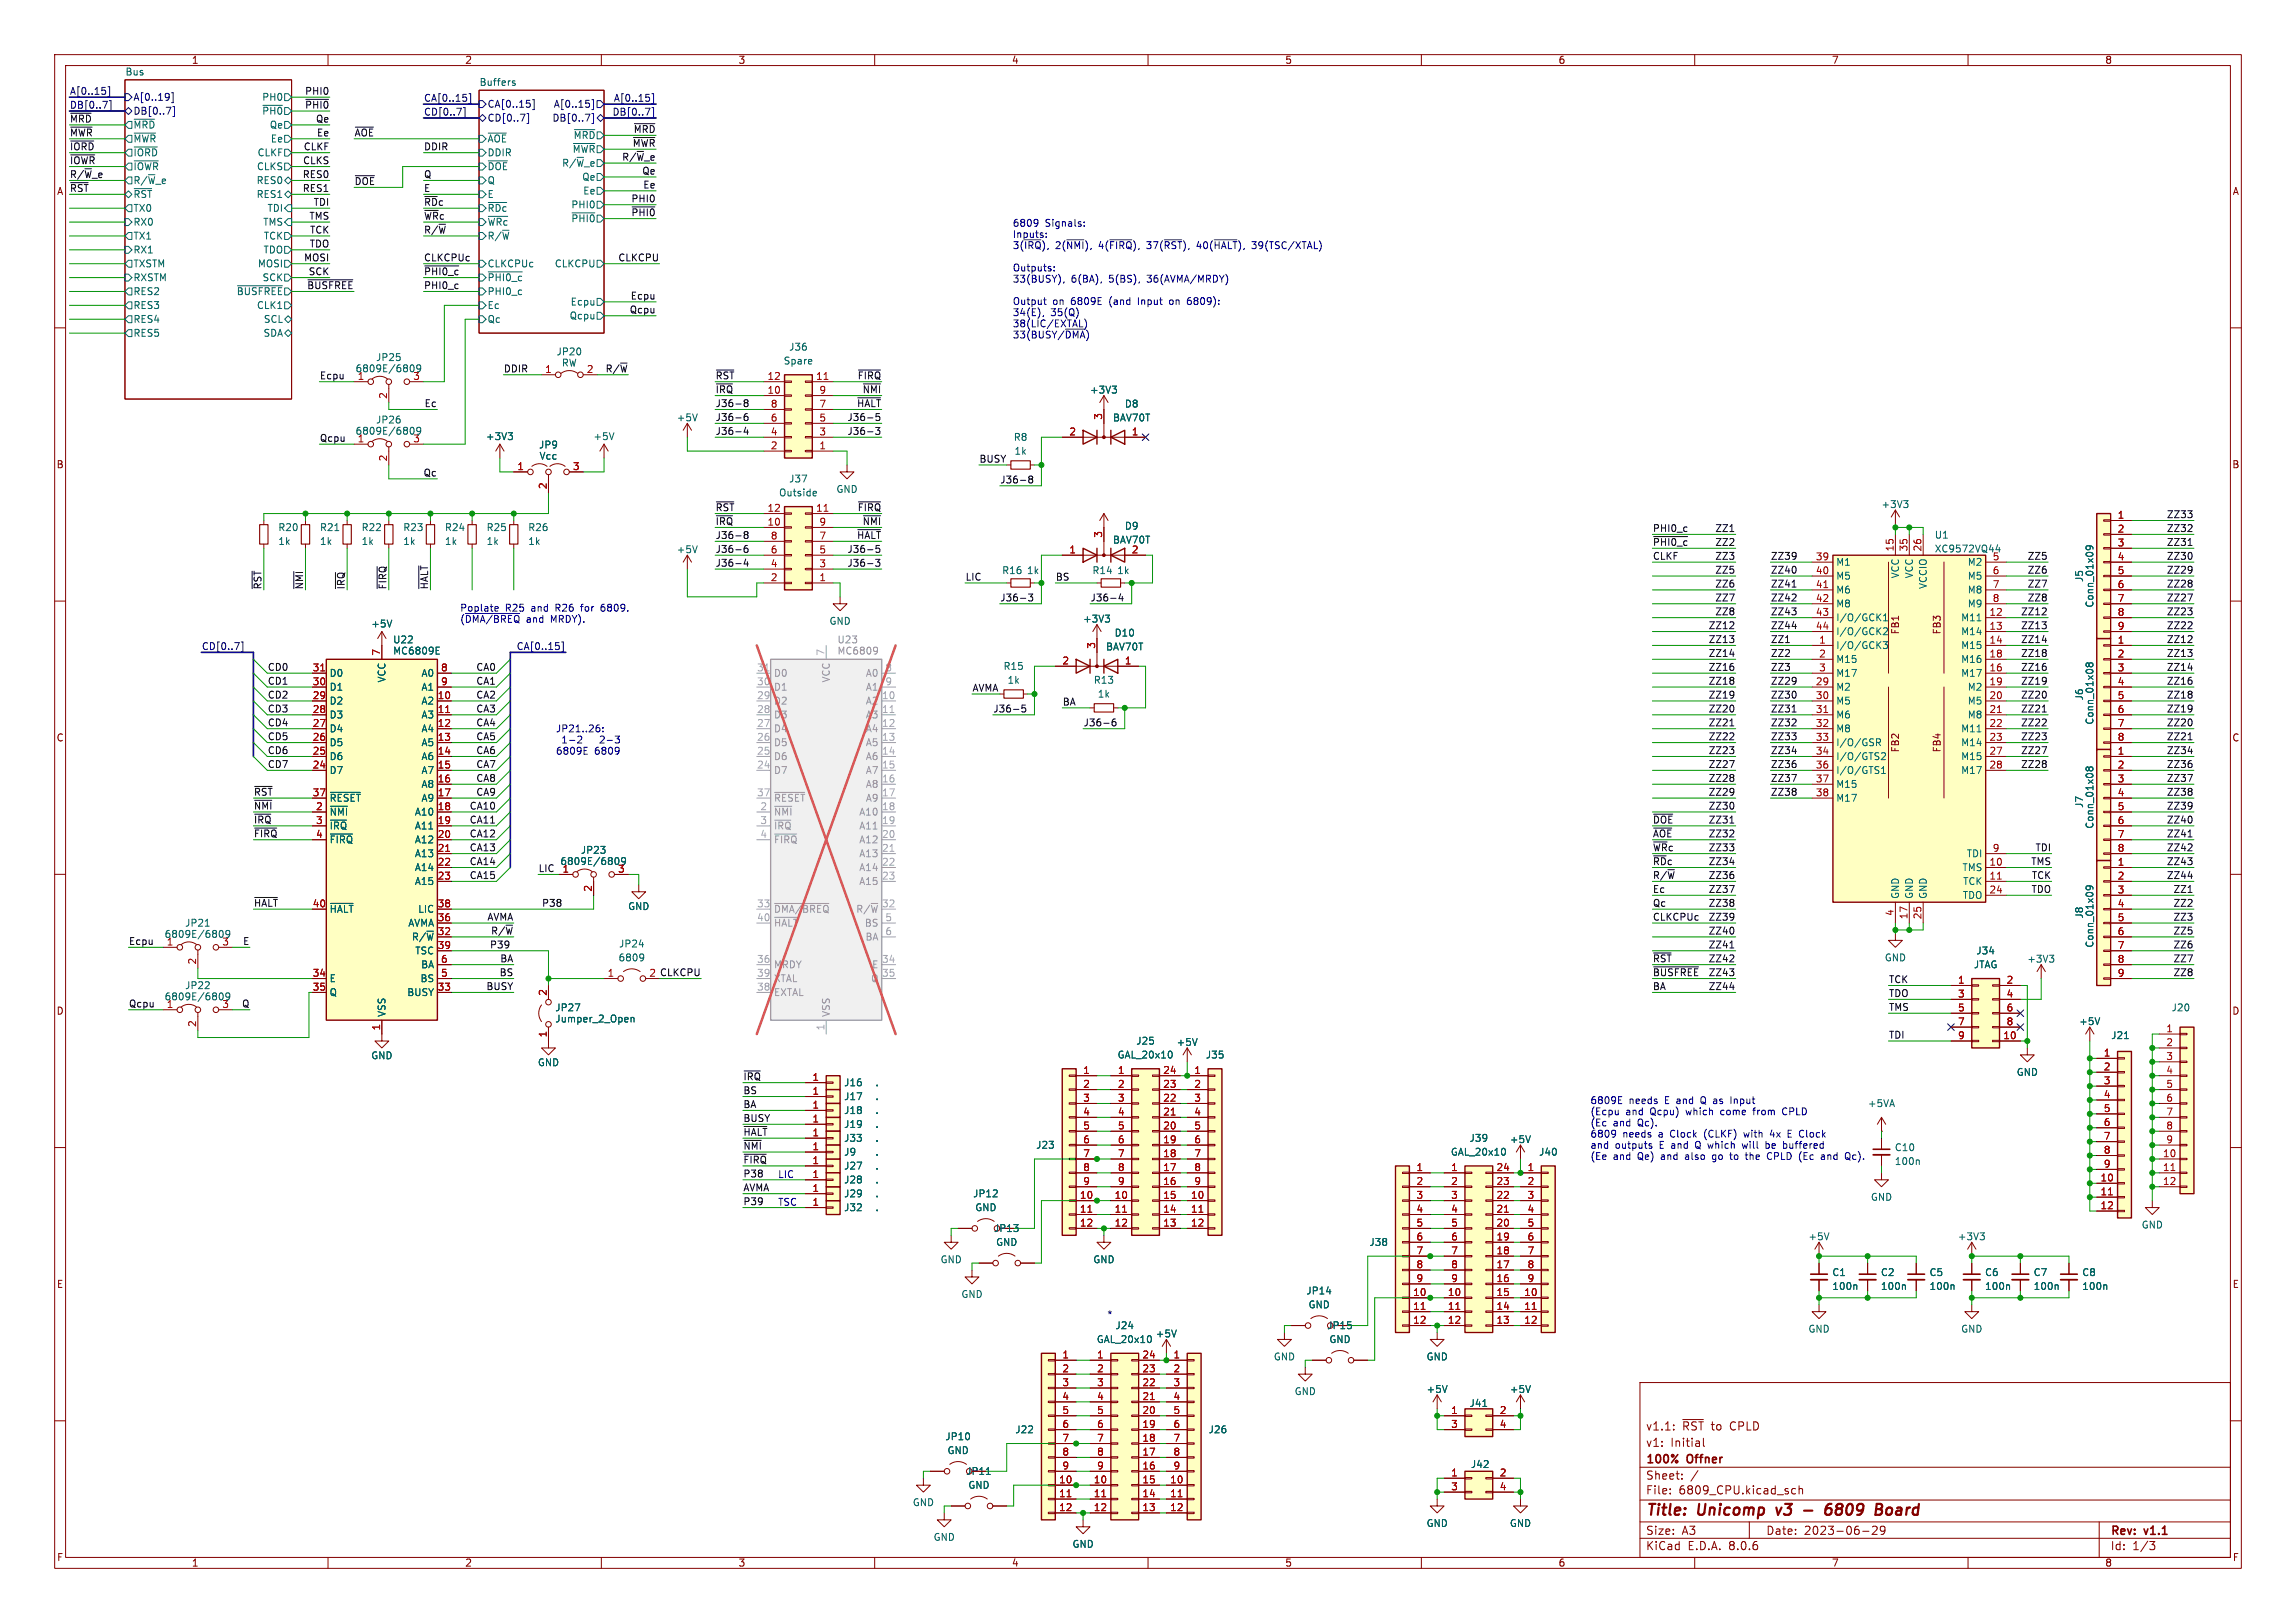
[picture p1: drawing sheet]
<svg xmlns="http://www.w3.org/2000/svg" width="420mm" height="297mm" viewBox="0 0 420 297" stroke-linecap="round" stroke-linejoin="round" font-family="sans-serif">
<defs><g id="words">
<g font-size="2.8" fill="#840000">
<text x="301" y="277.9">Title:</text>
<text x="310.6" y="277.9">Unicomp</text>
<text x="325.8" y="277.9">v3</text>
<text x="336.4" y="277.9">6809</text>
<text x="346.3" y="277.9">Board</text>
</g>
<g font-size="2.1" fill="#840000">
<text x="301" y="262">v1.1:</text>
<text x="307.7" y="262">~{RST}</text>
<text x="313.1" y="262">to</text>
<text x="316.6" y="262">CPLD</text>
<text x="301" y="268.2">100%</text>
<text x="301" y="265">v1:</text>
<text x="305.6" y="265">Initial</text>
<text x="308.7" y="268.2">Offner</text>
<text x="301" y="273.7">File:</text>
<text x="301" y="271">Sheet:</text>
<text x="307.1" y="273.7">6809_CPU.kicad_sch</text>
<text x="301" y="281.1">Size:</text>
<text x="307.6" y="281.1">A3</text>
<text x="323" y="281.1">Date:</text>
<text x="330" y="281.1">2023-06-29</text>
<text x="386" y="281.3">Rev:</text>
<text x="392.4" y="281.3">v1.1</text>
<text x="301" y="283.9">KiCad</text>
<text x="308.7" y="283.9">E.D.A.</text>
<text x="316.3" y="283.9">8.0.6</text>
<text x="386" y="283.9">Id:</text>
<text x="390.1" y="283.9">1/3</text>
</g>
<g font-size="1.8" fill="#840000">
<text x="35" y="11.9">1</text>
<text x="85" y="11.9">2</text>
<text x="135" y="11.9">3</text>
<text x="185" y="11.9">4</text>
<text x="235" y="11.9">5</text>
<text x="285" y="11.9">6</text>
<text x="335" y="11.9">7</text>
<text x="385" y="11.9">8</text>
<text x="10.3" y="35.9">A</text>
<text x="408.3" y="35.9">A</text>
<text x="10.3" y="85.9">B</text>
<text x="408.2" y="85.9">B</text>
<text x="347.6" y="116.2" transform="rotate(-90 347.6 116.2)">FB1</text>
<text x="355.2" y="116.2" transform="rotate(-90 355.2 116.2)">FB3</text>
<text x="10.3" y="135.9">C</text>
<text x="347.6" y="137.8" transform="rotate(-90 347.6 137.8)">FB2</text>
<text x="355.2" y="137.8" transform="rotate(-90 355.2 137.8)">FB4</text>
<text x="408.2" y="135.9">C</text>
<text x="10.3" y="185.9">D</text>
<text x="408.2" y="185.9">D</text>
<text x="10.3" y="235.9">E</text>
<text x="408.3" y="235.9">E</text>
<text x="176.6" y="270.1">JP11</text>
<text x="10.3" y="285.9">F</text>
<text x="35" y="286.9">1</text>
<text x="85" y="286.9">2</text>
<text x="135" y="286.9">3</text>
<text x="185" y="286.9">4</text>
<text x="235" y="286.9">5</text>
<text x="285" y="286.9">6</text>
<text x="335" y="286.9">7</text>
<text x="385" y="286.9">8</text>
<text x="408.3" y="285.9">F</text>
</g>
<g font-size="1.8" fill="#000084">
<text x="12.7" y="17.4">A[0..15]</text>
<text x="12.7" y="20">DB[0..7]</text>
<text x="24.3" y="21.2">DB[0..7]</text>
<text x="24.3" y="18.6">A[0..19]</text>
<text x="77.5" y="21.2">CD[0..7]</text>
<text x="77.5" y="18.7">CA[0..15]</text>
<text x="89.1" y="22.5">CD[0..7]</text>
<text x="89.1" y="19.9">CA[0..15]</text>
<text x="101" y="22.5">DB[0..7]</text>
<text x="101.2" y="19.9">A[0..15]</text>
<text x="111.9" y="21.2">DB[0..7]</text>
<text x="112.2" y="18.7">A[0..15]</text>
<text x="36.8" y="119">CD[0..7]</text>
<text x="94.4" y="119">CA[0..15]</text>
</g>
<g font-size="1.8" fill="#006464">
<text x="22.9" y="13.9">Bus</text>
<text x="87.6" y="15.8">Buffers</text>
<text x="24.3" y="23.7">~{MRD}</text>
<text x="47.9" y="18.6">PH0</text>
<text x="47.9" y="21.2">~{PH0}</text>
<text x="49.3" y="23.7">Qe</text>
<text x="24.3" y="28.8">~{IORD}</text>
<text x="24.3" y="26.3">~{MWR}</text>
<text x="47" y="28.8">CLKF</text>
<text x="49.4" y="26.3">Ee</text>
<text x="89.1" y="26.3">~{AOE}</text>
<text x="89.1" y="28.8">DDIR</text>
<text x="104.7" y="28.2">~{MWR}</text>
<text x="104.8" y="25.6">~{MRD}</text>
<text x="24.3" y="31.3">~{IOWR}</text>
<text x="24.3" y="33.9">R/~{W}_e</text>
<text x="46.8" y="33.9">RES0</text>
<text x="46.9" y="31.3">CLKS</text>
<text x="89.1" y="31.3">~{DOE}</text>
<text x="89.1" y="33.9">Q</text>
<text x="102.7" y="30.7">R/~{W}_e</text>
<text x="106.4" y="33.2">Qe</text>
<text x="106.6" y="35.8">Ee</text>
<text x="24.3" y="36.4">~{RST}</text>
<text x="24.3" y="41.5">RX0</text>
<text x="24.3" y="39">TX0</text>
<text x="46.8" y="36.4">RES1</text>
<text x="48" y="41.5">TMS</text>
<text x="48.8" y="39">TDI</text>
<text x="89.1" y="39">~{RDc}</text>
<text x="89.1" y="41.5">~{WRc}</text>
<text x="89.1" y="36.4">E</text>
<text x="104.4" y="40.9">~{PHI0}</text>
<text x="104.4" y="38.3">PHI0</text>
<text x="24.3" y="46.6">RX1</text>
<text x="24.3" y="44">TX1</text>
<text x="48.1" y="46.6">TDO</text>
<text x="48.2" y="44">TCK</text>
<text x="89.1" y="44">R/~{W}</text>
<text x="24.3" y="51.7">RXSTM</text>
<text x="24.3" y="49.1">TXSTM</text>
<text x="47.1" y="49.1">MOSI</text>
<text x="47.9" y="51.7">SCK</text>
<text x="89.1" y="51.7">~{PHI0_c}</text>
<text x="89.1" y="49.1">CLKCPUc</text>
<text x="101.4" y="49.1">CLKCPU</text>
<text x="24.3" y="56.7">RES3</text>
<text x="24.3" y="54.2">RES2</text>
<text x="24.3" y="59.3">RES4</text>
<text x="43.2" y="54.2">~{BUSFREE}</text>
<text x="46.9" y="56.7">CLK1</text>
<text x="48.2" y="59.3">SCL</text>
<text x="89.1" y="54.2">PHI0_c</text>
<text x="89.1" y="56.7">Ec</text>
<text x="89.1" y="59.3">Qc</text>
<text x="104.1" y="58.6">Qcpu</text>
<text x="104.3" y="56.1">Ecpu</text>
<text x="24.3" y="61.8">RES5</text>
<text x="48.1" y="61.8">SDA</text>
<text x="101.7" y="65.2">JP20</text>
<text x="144.3" y="64.4">J36</text>
<text x="64.9" y="68.3">6809E/6809</text>
<text x="65.3" y="69.6">1</text>
<text x="68.7" y="66.3">JP25</text>
<text x="75.5" y="69.6">3</text>
<text x="102.7" y="67.3">RW</text>
<text x="143.3" y="66.9">Spare</text>
<text x="68.7" y="77.7">JP26</text>
<text x="123.7" y="77.3">+5V</text>
<text x="199.3" y="72.2">+3V3</text>
<text x="203.5" y="77.3">BAV70T</text>
<text x="205.7" y="74.8">D8</text>
<text x="64.9" y="79.7">6809E/6809</text>
<text x="65.3" y="81">1</text>
<text x="75.5" y="81">3</text>
<text x="88.8" y="80.7">+3V3</text>
<text x="98.5" y="82.3">JP9</text>
<text x="108.5" y="80.7">+5V</text>
<text x="185.3" y="80.9">R8</text>
<text x="185.5" y="83.4">1k</text>
<text x="98.6" y="84.3">Vcc</text>
<text x="144.3" y="88.5">J37</text>
<text x="142.4" y="91">Outside</text>
<text x="152.9" y="90.4">GND</text>
<text x="344.1" y="93.2">+3V3</text>
<text x="50.8" y="97.4">R20</text>
<text x="50.8" y="99.9">1k</text>
<text x="58.4" y="97.4">R21</text>
<text x="58.4" y="99.9">1k</text>
<text x="66" y="97.4">R22</text>
<text x="66" y="99.9">1k</text>
<text x="73.7" y="97.4">R23</text>
<text x="73.7" y="99.9">1k</text>
<text x="81.3" y="97.4">R24</text>
<text x="81.3" y="99.9">1k</text>
<text x="88.9" y="97.4">R25</text>
<text x="88.9" y="99.9">1k</text>
<text x="96.5" y="97.4">R26</text>
<text x="96.5" y="99.9">1k</text>
<text x="123.7" y="101.4">+5V</text>
<text x="203.5" y="99.7">BAV70T</text>
<text x="205.7" y="97.1">D9</text>
<text x="353.8" y="98.8">U1</text>
<text x="353.8" y="101.3">XC9572VQ44</text>
<text x="183.2" y="105.3">R16</text>
<text x="187.8" y="105.3">1k</text>
<text x="199.7" y="105.3">R14</text>
<text x="204.3" y="105.3">1k</text>
<text x="335.8" y="103.7">M1</text>
<text x="335.8" y="106.3">M5</text>
<text x="347.6" y="105.9" transform="rotate(-90 347.6 105.9)">VCC</text>
<text x="350.1" y="105.9" transform="rotate(-90 350.1 105.9)">VCC</text>
<text x="352.7" y="107.9" transform="rotate(-90 352.7 107.9)">VCCIO</text>
<text x="359.8" y="103.7">M2</text>
<text x="359.8" y="106.3">M5</text>
<text x="381.2" y="106.6" transform="rotate(-90 381.2 106.6)">J5</text>
<text x="335.8" y="108.8">M6</text>
<text x="335.8" y="111.4">M8</text>
<text x="335.8" y="113.9">I/O/GCK1</text>
<text x="358.6" y="113.9">M11</text>
<text x="359.8" y="108.8">M8</text>
<text x="359.8" y="111.4">M9</text>
<text x="383.1" y="111.3" transform="rotate(-90 383.1 111.3)">Conn_01x09</text>
<text x="67.8" y="115">+5V</text>
<text x="71.8" y="117.9">U22</text>
<text x="71.8" y="120">MC6809E</text>
<text x="151.6" y="114.5">GND</text>
<text x="198" y="114.1">+3V3</text>
<text x="202.2" y="119.2">BAV70T</text>
<text x="203.8" y="116.7">D10</text>
<text x="335.8" y="119">I/O/GCK3</text>
<text x="335.8" y="116.4">I/O/GCK2</text>
<text x="358.6" y="116.4">M14</text>
<text x="358.6" y="119">M15</text>
<text x="60.2" y="124.1">D0</text>
<text x="70.7" y="125" transform="rotate(-90 70.7 125)">VCC</text>
<text x="77" y="124.1">A0</text>
<text x="183.5" y="122.8">R15</text>
<text x="184.2" y="125.3">1k</text>
<text x="200" y="125.3">R13</text>
<text x="335.8" y="121.5">M15</text>
<text x="335.8" y="124.1">M17</text>
<text x="358.6" y="124.1">M17</text>
<text x="358.6" y="121.5">M16</text>
<text x="60.2" y="131.7">D3</text>
<text x="60.2" y="129.1">D2</text>
<text x="60.2" y="126.6">D1</text>
<text x="77" y="129.1">A2</text>
<text x="77" y="131.7">A3</text>
<text x="77" y="126.6">A1</text>
<text x="200.7" y="127.9">1k</text>
<text x="335.8" y="126.6">M2</text>
<text x="335.8" y="129.1">M5</text>
<text x="335.8" y="131.7">M6</text>
<text x="359.8" y="126.6">M2</text>
<text x="359.8" y="129.1">M5</text>
<text x="359.8" y="131.7">M8</text>
<text x="381.2" y="128.3" transform="rotate(-90 381.2 128.3)">J6</text>
<text x="60.2" y="136.8">D5</text>
<text x="60.2" y="134.2">D4</text>
<text x="77" y="134.2">A4</text>
<text x="77" y="136.8">A5</text>
<text x="335.8" y="134.2">M8</text>
<text x="335.8" y="136.8">I/O/GSR</text>
<text x="358.6" y="134.2">M11</text>
<text x="358.6" y="136.8">M14</text>
<text x="383.1" y="132.7" transform="rotate(-90 383.1 132.7)">Conn_01x08</text>
<text x="60.2" y="141.8">D7</text>
<text x="60.2" y="139.3">D6</text>
<text x="77" y="139.3">A6</text>
<text x="77" y="141.8">A7</text>
<text x="335.8" y="139.3">I/O/GTS2</text>
<text x="335.8" y="141.8">I/O/GTS1</text>
<text x="358.6" y="139.3">M15</text>
<text x="358.6" y="141.8">M17</text>
<text x="60.2" y="149.5">~{NMI}</text>
<text x="60.2" y="146.9">~{RESET}</text>
<text x="75.8" y="149.5">A10</text>
<text x="77" y="144.4">A8</text>
<text x="77" y="146.9">A9</text>
<text x="335.8" y="144.4">M15</text>
<text x="335.8" y="146.9">M17</text>
<text x="381.2" y="147.9" transform="rotate(-90 381.2 147.9)">J7</text>
<text x="60.2" y="152">~{IRQ}</text>
<text x="60.2" y="154.5">~{FIRQ}</text>
<text x="75.8" y="152">A11</text>
<text x="75.8" y="154.5">A12</text>
<text x="383.1" y="151.8" transform="rotate(-90 383.1 151.8)">Conn_01x08</text>
<text x="75.8" y="157.1">A13</text>
<text x="75.8" y="159.6">A14</text>
<text x="102.4" y="158.5">6809E/6809</text>
<text x="106.2" y="156.4">JP23</text>
<text x="358.9" y="159.6">TMS</text>
<text x="359.7" y="157.1">TDI</text>
<text x="60.2" y="167.2">~{HALT}</text>
<text x="75.8" y="162.2">A15</text>
<text x="76.4" y="167.2">LIC</text>
<text x="114.8" y="166.7">GND</text>
<text x="347.6" y="164.6" transform="rotate(-90 347.6 164.6)">GND</text>
<text x="350.1" y="164.6" transform="rotate(-90 350.1 164.6)">GND</text>
<text x="352.7" y="164.6" transform="rotate(-90 352.7 164.6)">GND</text>
<text x="358.9" y="164.7">TDO</text>
<text x="359" y="162.2">TCK</text>
<text x="30" y="171.8">6809E/6809</text>
<text x="30.4" y="173.1">1</text>
<text x="33.8" y="169.8">JP21</text>
<text x="40.6" y="173.1">3</text>
<text x="74.6" y="169.8">AVMA</text>
<text x="75.2" y="172.3">R/~{W}</text>
<text x="113.1" y="173.6">JP24</text>
<text x="381.2" y="168.2" transform="rotate(-90 381.2 168.2)">J8</text>
<text x="383.1" y="173.5" transform="rotate(-90 383.1 173.5)">Conn_01x09</text>
<text x="60.2" y="179.9">E</text>
<text x="75.9" y="174.9">TSC</text>
<text x="76.8" y="179.9">BS</text>
<text x="76.9" y="177.4">BA</text>
<text x="113" y="176.1">6809</text>
<text x="344.7" y="176.1">GND</text>
<text x="361" y="177.4">JTAG</text>
<text x="361.4" y="174.9">J34</text>
<text x="370.7" y="176.4">+3V3</text>
<text x="30" y="183.3">6809E/6809</text>
<text x="30.4" y="184.5">1</text>
<text x="33.8" y="181.2">JP22</text>
<text x="40.6" y="184.5">3</text>
<text x="60.2" y="182.5">Q</text>
<text x="74.4" y="182.5">BUSY</text>
<text x="101.5" y="185.3">JP27</text>
<text x="397.1" y="185.3">J20</text>
<text x="70.7" y="186.2" transform="rotate(-90 70.7 186.2)">VSS</text>
<text x="101.5" y="187.3">Jumper_2_Open</text>
<text x="207.8" y="191.4">J25</text>
<text x="215.1" y="191.6">+5V</text>
<text x="380.2" y="187.8">+5V</text>
<text x="386.1" y="190.3">J21</text>
<text x="67.8" y="194">GND</text>
<text x="98.3" y="195.3">GND</text>
<text x="204.3" y="193.9">GAL_20x10</text>
<text x="220.5" y="193.9">J35</text>
<text x="368.8" y="197.1">GND</text>
<text x="154.3" y="199">J16</text>
<text x="154.3" y="201.5">J17</text>
<text x="160" y="199">.</text>
<text x="160" y="201.5">.</text>
<text x="341.6" y="202.8">+5VA</text>
<text x="154.3" y="206.6">J19</text>
<text x="154.3" y="209.1">J33</text>
<text x="154.3" y="204.1">J18</text>
<text x="160" y="206.6">.</text>
<text x="160" y="209.1">.</text>
<text x="160" y="204.1">.</text>
<text x="268.7" y="209.1">J39</text>
<text x="276.1" y="209.4">+5V</text>
<text x="154.3" y="211.7">J9</text>
<text x="154.3" y="214.2">J27</text>
<text x="160" y="214.2">.</text>
<text x="160" y="211.7">.</text>
<text x="189.4" y="210.4">J23</text>
<text x="265.3" y="211.7">GAL_20x10</text>
<text x="281.4" y="211.7">J40</text>
<text x="346.5" y="210.9">C10</text>
<text x="346.5" y="213.4">100n</text>
<text x="154.3" y="221.8">J32</text>
<text x="154.3" y="219.3">J29</text>
<text x="154.3" y="216.8">J28</text>
<text x="160" y="221.8">.</text>
<text x="160" y="219.3">.</text>
<text x="160" y="216.8">.</text>
<text x="177.9" y="219.3">JP12</text>
<text x="178.3" y="221.8">GND</text>
<text x="342.1" y="219.9">GND</text>
<text x="181.7" y="225.7">JP13</text>
<text x="330.7" y="227.2">+5V</text>
<text x="358" y="227.2">+3V3</text>
<text x="391.7" y="225">GND</text>
<text x="172" y="231.4">GND</text>
<text x="182.1" y="228.2">GND</text>
<text x="199.9" y="231.4">GND</text>
<text x="250.4" y="228.2">J38</text>
<text x="335.1" y="233.7">C1</text>
<text x="344" y="233.7">C2</text>
<text x="352.9" y="233.7">C5</text>
<text x="363" y="233.7">C6</text>
<text x="371.9" y="233.7">C7</text>
<text x="380.8" y="233.7">C8</text>
<text x="175.8" y="237.7">GND</text>
<text x="238.9" y="237.1">JP14</text>
<text x="239.3" y="239.6">GND</text>
<text x="335.1" y="236.3">100n</text>
<text x="344" y="236.3">100n</text>
<text x="352.9" y="236.3">100n</text>
<text x="363" y="236.3">100n</text>
<text x="371.9" y="236.3">100n</text>
<text x="380.8" y="236.3">100n</text>
<text x="200.5" y="246">GAL_20x10</text>
<text x="203.9" y="243.4">J24</text>
<text x="211.3" y="244.9">+5V</text>
<text x="242.7" y="243.4">JP15</text>
<text x="243.1" y="246">GND</text>
<text x="330.7" y="244.1">GND</text>
<text x="358.6" y="244.1">GND</text>
<text x="232.9" y="249.1">GND</text>
<text x="260.9" y="249.1">GND</text>
<text x="236.7" y="255.5">GND</text>
<text x="260.9" y="255.1">+5V</text>
<text x="268.7" y="257.7">J41</text>
<text x="276.1" y="255.1">+5V</text>
<text x="172.8" y="263.8">JP10</text>
<text x="185.6" y="262.5">J22</text>
<text x="221" y="262.5">J26</text>
<text x="173.2" y="266.3">GND</text>
<text x="269" y="268.8">J42</text>
<text x="166.9" y="275.8">GND</text>
<text x="177" y="272.6">GND</text>
<text x="260.9" y="279.6">GND</text>
<text x="276.1" y="279.6">GND</text>
<text x="170.7" y="282.2">GND</text>
<text x="196.1" y="283.4">GND</text>
</g>
<g font-size="1.8" fill="#0f0f0f">
<text x="55.7" y="17.4">PHI0</text>
<text x="12.7" y="22.5">~{MRD}</text>
<text x="55.7" y="20">~{PHI0}</text>
<text x="57.7" y="22.5">Qe</text>
<text x="12.7" y="27.6">~{IORD}</text>
<text x="12.7" y="25">~{MWR}</text>
<text x="55.5" y="27.6">CLKF</text>
<text x="57.9" y="25">Ee</text>
<text x="64.8" y="25">~{AOE}</text>
<text x="77.5" y="27.6">DDIR</text>
<text x="113.7" y="29.5">R/~{W}_e</text>
<text x="115.6" y="27">~{MWR}</text>
<text x="115.8" y="24.4">~{MRD}</text>
<text x="12.7" y="32.7">R/~{W}_e</text>
<text x="12.7" y="35.2">~{RST}</text>
<text x="12.7" y="30.1">~{IOWR}</text>
<text x="55.3" y="32.7">RES0</text>
<text x="55.3" y="35.2">RES1</text>
<text x="55.3" y="30.1">CLKS</text>
<text x="64.8" y="33.9">~{DOE}</text>
<text x="77.5" y="32.7">Q</text>
<text x="77.5" y="35.2">E</text>
<text x="117.4" y="32">Qe</text>
<text x="117.6" y="34.6">Ee</text>
<text x="56.5" y="40.3">TMS</text>
<text x="57.3" y="37.7">TDI</text>
<text x="77.5" y="37.7">~{RD}c</text>
<text x="77.5" y="40.3">~{WR}c</text>
<text x="115.4" y="39.7">~{PHI0}</text>
<text x="115.4" y="37.1">PHI0</text>
<text x="55.5" y="47.9">MOSI</text>
<text x="56.6" y="45.4">TDO</text>
<text x="56.6" y="42.8">TCK</text>
<text x="77.5" y="42.8">R/~{W}</text>
<text x="77.5" y="47.9">CLKCPUc</text>
<text x="113" y="47.9">CLKCPU</text>
<text x="56.1" y="53">~{BUSFREE}</text>
<text x="56.4" y="50.5">SCK</text>
<text x="77.5" y="50.5">~{PHI0_c}</text>
<text x="77.5" y="53">PHI0_c</text>
<text x="115.1" y="57.4">Qcpu</text>
<text x="115.3" y="54.9">Ecpu</text>
<text x="58.4" y="69.5">Ecpu</text>
<text x="92.1" y="68.2">DDIR</text>
<text x="110.7" y="68.2">R/~{W}</text>
<text x="130.8" y="69.5">~{RST}</text>
<text x="156.8" y="69.5">~{FIRQ}</text>
<text x="77.6" y="74.6">Ec</text>
<text x="130.8" y="72">~{IRQ}</text>
<text x="130.8" y="74.6">J36-8</text>
<text x="130.8" y="77.1">J36-6</text>
<text x="154.9" y="77.1">J36-5</text>
<text x="156.7" y="74.6">~{HALT}</text>
<text x="157.7" y="72">~{NMI}</text>
<text x="58.4" y="80.9">Qcpu</text>
<text x="130.8" y="79.7">J36-4</text>
<text x="154.9" y="79.7">J36-3</text>
<text x="77.4" y="87.3">Qc</text>
<text x="179.1" y="84.7">BUSY</text>
<text x="182.9" y="88.6">J36-8</text>
<text x="130.8" y="93.6">~{RST}</text>
<text x="156.8" y="93.6">~{FIRQ}</text>
<text x="396.3" y="94.9">ZZ33</text>
<text x="130.8" y="98.7">J36-8</text>
<text x="130.8" y="101.3">J36-6</text>
<text x="130.8" y="96.2">~{IRQ}</text>
<text x="154.9" y="101.3">J36-5</text>
<text x="156.7" y="98.7">~{HALT}</text>
<text x="157.7" y="96.2">~{NMI}</text>
<text x="302.3" y="97.4">PHI0_c</text>
<text x="302.3" y="100">~{PHI0_c}</text>
<text x="313.7" y="97.4">ZZ1</text>
<text x="313.7" y="100">ZZ2</text>
<text x="396.3" y="97.4">ZZ32</text>
<text x="396.3" y="100">ZZ31</text>
<text x="47.9" y="107.9" transform="rotate(-90 47.9 107.9)">~{RST}</text>
<text x="55.5" y="107.9" transform="rotate(-90 55.5 107.9)">~{NMI}</text>
<text x="63.2" y="107.9" transform="rotate(-90 63.2 107.9)">~{IRQ}</text>
<text x="70.8" y="107.9" transform="rotate(-90 70.8 107.9)">~{FIRQ}</text>
<text x="78.4" y="107.9" transform="rotate(-90 78.4 107.9)">~{HALT}</text>
<text x="130.8" y="103.8">J36-4</text>
<text x="154.9" y="103.8">J36-3</text>
<text x="176.5" y="106.3">LIC</text>
<text x="193" y="106.3">BS</text>
<text x="302.3" y="102.5">CLKF</text>
<text x="313.7" y="105.1">ZZ5</text>
<text x="313.7" y="107.6">ZZ6</text>
<text x="313.7" y="102.5">ZZ3</text>
<text x="323.8" y="105.1">ZZ40</text>
<text x="323.8" y="107.6">ZZ41</text>
<text x="323.8" y="102.5">ZZ39</text>
<text x="370.8" y="105.1">ZZ6</text>
<text x="370.8" y="107.6">ZZ7</text>
<text x="370.8" y="102.5">ZZ5</text>
<text x="396.3" y="102.5">ZZ30</text>
<text x="396.3" y="105.1">ZZ29</text>
<text x="396.3" y="107.6">ZZ28</text>
<text x="182.9" y="110.1">J36-3</text>
<text x="199.4" y="110.1">J36-4</text>
<text x="313.7" y="110.1">ZZ7</text>
<text x="313.7" y="112.7">ZZ8</text>
<text x="323.8" y="112.7">ZZ43</text>
<text x="323.8" y="110.1">ZZ42</text>
<text x="369.6" y="112.7">ZZ12</text>
<text x="370.8" y="110.1">ZZ8</text>
<text x="396.3" y="112.7">ZZ23</text>
<text x="396.3" y="110.1">ZZ27</text>
<text x="312.5" y="117.8">ZZ13</text>
<text x="312.5" y="115.2">ZZ12</text>
<text x="323.8" y="117.8">ZZ1</text>
<text x="323.8" y="115.2">ZZ44</text>
<text x="369.6" y="115.2">ZZ13</text>
<text x="369.6" y="117.8">ZZ14</text>
<text x="396.3" y="117.8">ZZ12</text>
<text x="396.3" y="115.2">ZZ22</text>
<text x="48.9" y="125.4">CD1</text>
<text x="48.9" y="122.8">CD0</text>
<text x="87" y="125.4">CA1</text>
<text x="87" y="122.8">CA0</text>
<text x="312.5" y="120.3">ZZ14</text>
<text x="312.5" y="122.8">ZZ16</text>
<text x="312.5" y="125.4">ZZ18</text>
<text x="323.8" y="122.8">ZZ3</text>
<text x="323.8" y="120.3">ZZ2</text>
<text x="323.8" y="125.4">ZZ29</text>
<text x="369.6" y="122.8">ZZ16</text>
<text x="369.6" y="125.4">ZZ19</text>
<text x="369.6" y="120.3">ZZ18</text>
<text x="396.3" y="120.3">ZZ13</text>
<text x="396.3" y="125.4">ZZ16</text>
<text x="396.3" y="122.8">ZZ14</text>
<text x="48.9" y="130.5">CD3</text>
<text x="48.9" y="127.9">CD2</text>
<text x="87" y="127.9">CA2</text>
<text x="87" y="130.5">CA3</text>
<text x="177.8" y="126.7">AVMA</text>
<text x="181.6" y="130.5">J36-5</text>
<text x="194.3" y="129.2">BA</text>
<text x="312.5" y="130.5">ZZ20</text>
<text x="312.5" y="127.9">ZZ19</text>
<text x="323.8" y="127.9">ZZ30</text>
<text x="323.8" y="130.5">ZZ31</text>
<text x="369.6" y="130.5">ZZ21</text>
<text x="369.6" y="127.9">ZZ20</text>
<text x="396.3" y="127.9">ZZ18</text>
<text x="396.3" y="130.5">ZZ19</text>
<text x="48.9" y="135.5">CD5</text>
<text x="48.9" y="133">CD4</text>
<text x="87" y="133">CA4</text>
<text x="87" y="135.5">CA5</text>
<text x="198.1" y="133">J36-6</text>
<text x="312.5" y="133">ZZ21</text>
<text x="312.5" y="135.5">ZZ22</text>
<text x="323.8" y="135.5">ZZ33</text>
<text x="323.8" y="133">ZZ32</text>
<text x="369.6" y="135.5">ZZ23</text>
<text x="369.6" y="133">ZZ22</text>
<text x="396.3" y="135.5">ZZ21</text>
<text x="396.3" y="133">ZZ20</text>
<text x="48.9" y="140.6">CD7</text>
<text x="48.9" y="138.1">CD6</text>
<text x="87" y="138.1">CA6</text>
<text x="87" y="143.2">CA8</text>
<text x="87" y="140.6">CA7</text>
<text x="312.5" y="140.6">ZZ27</text>
<text x="312.5" y="138.1">ZZ23</text>
<text x="312.5" y="143.2">ZZ28</text>
<text x="323.8" y="138.1">ZZ34</text>
<text x="323.8" y="143.2">ZZ37</text>
<text x="323.8" y="140.6">ZZ36</text>
<text x="369.6" y="140.6">ZZ28</text>
<text x="369.6" y="138.1">ZZ27</text>
<text x="396.3" y="138.1">ZZ34</text>
<text x="396.3" y="143.2">ZZ37</text>
<text x="396.3" y="140.6">ZZ36</text>
<text x="46.4" y="148.2">~{NMI}</text>
<text x="46.4" y="145.7">~{RST}</text>
<text x="85.8" y="148.2">CA10</text>
<text x="87" y="145.7">CA9</text>
<text x="312.5" y="148.2">ZZ30</text>
<text x="312.5" y="145.7">ZZ29</text>
<text x="323.8" y="145.7">ZZ38</text>
<text x="396.3" y="148.2">ZZ39</text>
<text x="396.3" y="145.7">ZZ38</text>
<text x="46.4" y="150.8">~{IRQ}</text>
<text x="46.4" y="153.3">~{FIRQ}</text>
<text x="85.8" y="155.9">CA13</text>
<text x="85.8" y="153.3">CA12</text>
<text x="85.8" y="150.8">CA11</text>
<text x="302.3" y="155.9">~{WR}c</text>
<text x="302.3" y="150.8">~{DOE}</text>
<text x="302.3" y="153.3">~{AOE}</text>
<text x="312.5" y="155.9">ZZ33</text>
<text x="312.5" y="153.3">ZZ32</text>
<text x="312.5" y="150.8">ZZ31</text>
<text x="372.2" y="155.9">TDI</text>
<text x="396.3" y="155.9">ZZ42</text>
<text x="396.3" y="153.3">ZZ41</text>
<text x="396.3" y="150.8">ZZ40</text>
<text x="85.8" y="160.9">CA15</text>
<text x="85.8" y="158.4">CA14</text>
<text x="98.4" y="159.7">LIC</text>
<text x="302.3" y="158.4">~{RD}c</text>
<text x="302.3" y="160.9">R/~{W}</text>
<text x="312.5" y="158.4">ZZ34</text>
<text x="312.5" y="160.9">ZZ36</text>
<text x="371.5" y="158.4">TMS</text>
<text x="371.6" y="160.9">TCK</text>
<text x="396.3" y="158.4">ZZ43</text>
<text x="396.3" y="160.9">ZZ44</text>
<text x="46.4" y="166">~{HALT}</text>
<text x="99.1" y="166">P38</text>
<text x="302.3" y="163.5">Ec</text>
<text x="302.3" y="166">Qc</text>
<text x="312.5" y="166">ZZ38</text>
<text x="312.5" y="163.5">ZZ37</text>
<text x="371.5" y="163.5">TDO</text>
<text x="397.5" y="166">ZZ2</text>
<text x="397.5" y="163.5">ZZ1</text>
<text x="23.5" y="173">Ecpu</text>
<text x="44.4" y="173">E</text>
<text x="89.1" y="168.6">AVMA</text>
<text x="89.5" y="173.6">P39</text>
<text x="89.7" y="171.1">R/~{W}</text>
<text x="302.3" y="168.6">CLKCPUc</text>
<text x="312.5" y="173.6">ZZ41</text>
<text x="312.5" y="168.6">ZZ39</text>
<text x="312.5" y="171.1">ZZ40</text>
<text x="397.5" y="173.6">ZZ6</text>
<text x="397.5" y="168.6">ZZ3</text>
<text x="397.5" y="171.1">ZZ5</text>
<text x="91.3" y="178.7">BS</text>
<text x="91.4" y="176.2">BA</text>
<text x="118.7" y="178.8">2 CLKCPU</text>
<text x="302.3" y="176.2">~{RST}</text>
<text x="302.3" y="178.7">~{BUSFREE}ZZ43</text>
<text x="312.5" y="176.2">ZZ42</text>
<text x="345.4" y="180">TCK</text>
<text x="397.5" y="178.7">ZZ8</text>
<text x="397.5" y="176.2">ZZ7</text>
<text x="23.5" y="184.4">Qcpu</text>
<text x="44.2" y="184.4">Q</text>
<text x="88.9" y="181.3">BUSY</text>
<text x="302.3" y="181.3">BA</text>
<text x="312.5" y="181.3">ZZ44</text>
<text x="345.4" y="182.5">TDO</text>
<text x="345.4" y="185.1">TMS</text>
<text x="345.4" y="190.2">TDI</text>
<text x="135.9" y="197.8">~{IRQ}</text>
<text x="135.9" y="202.9">BA</text>
<text x="135.9" y="200.3">BS</text>
<text x="135.9" y="207.9">~{HALT}</text>
<text x="135.9" y="205.4">BUSY</text>
<text x="135.9" y="215.6">P38</text>
<text x="135.9" y="210.5">~{NMI}</text>
<text x="135.9" y="213">~{FIRQ}</text>
<text x="135.9" y="220.6">P39</text>
<text x="135.9" y="218.1">AVMA</text>
</g>
<g font-size="1.8" fill="#0000c2">
<text x="185.2" y="41.7">6809</text>
<text x="191.2" y="41.7">Signals:</text>
<text x="185.2" y="43.7">Inputs:</text>
<text x="185.2" y="45.8">3(~{IRQ}),2(~{NMI}),4(~{FIRQ}),37(~{RST}),40(~{HALT}),39(TSC/XTAL)</text>
<text x="185.2" y="49.9">Outputs:</text>
<text x="185.2" y="51.9">33(BUSY),</text>
<text x="196" y="51.9">6(BA),</text>
<text x="203" y="51.9">5(BS),</text>
<text x="210.1" y="51.9">36(AVMA/MRDY)</text>
<text x="185.2" y="56">Output</text>
<text x="185.2" y="58.1">34(E),</text>
<text x="192.2" y="58.1">35(Q)</text>
<text x="192.6" y="56">on</text>
<text x="196" y="56">6809E</text>
<text x="203.2" y="56">(and</text>
<text x="208.7" y="56">Input</text>
<text x="214.6" y="56">on</text>
<text x="218.1" y="56">6809):</text>
<text x="185.2" y="60.1">38(LIC/EXTAL)</text>
<text x="185.2" y="62.1">33(BUSY/~{DMA})</text>
<text x="84.1" y="112">Poplate</text>
<text x="92.4" y="112">R25</text>
<text x="97.3" y="112">and</text>
<text x="101.9" y="112">R26</text>
<text x="106.8" y="112">for</text>
<text x="110.6" y="112">6809.</text>
<text x="84.1" y="114.1">(~{DMA/BREQ}and</text>
<text x="100.9" y="114.1">MRDY).</text>
<text x="101.6" y="134.1">JP21..26:</text>
<text x="102.8" y="136.1">1-2</text>
<text x="110.3" y="136.1">2-3</text>
<text x="101.6" y="138.2">6809E</text>
<text x="108.8" y="138.2">6809</text>
<text x="290.8" y="202.1">6809E</text>
<text x="298" y="202.1">needs</text>
<text x="304.7" y="202.1">E and</text>
<text x="311.6" y="202.1">Q as</text>
<text x="317.4" y="202.1">Input</text>
<text x="290.8" y="204.2">(Ecpu</text>
<text x="290.8" y="206.2">(Ec</text>
<text x="290.8" y="208.3">6809</text>
<text x="295.1" y="206.2">and</text>
<text x="296.8" y="208.3">needs</text>
<text x="297.4" y="204.2">and</text>
<text x="299.7" y="206.2">Qc).</text>
<text x="302" y="204.2">Qcpu)</text>
<text x="303.5" y="208.3">a</text>
<text x="305.8" y="208.3">Clock</text>
<text x="308.7" y="204.2">which</text>
<text x="312.2" y="208.3">(CLKF)</text>
<text x="315.2" y="204.2">come</text>
<text x="319.7" y="208.3">with</text>
<text x="321.4" y="204.2">from</text>
<text x="324.7" y="208.3">4x</text>
<text x="326.9" y="204.2">CPLD</text>
<text x="328.1" y="208.3">E Clock</text>
<text x="142.2" y="215.7">LIC</text>
<text x="290.8" y="210.3">and</text>
<text x="290.8" y="212.3">(Ee</text>
<text x="295.1" y="212.3">and</text>
<text x="295.4" y="210.3">outputs</text>
<text x="299.7" y="212.3">Qe)</text>
<text x="303.7" y="210.3">E and</text>
<text x="304.1" y="212.3">and</text>
<text x="308.8" y="212.3">also</text>
<text x="310.6" y="210.3">Q which</text>
<text x="313.9" y="212.3">go</text>
<text x="317.4" y="212.3">to</text>
<text x="319.6" y="210.3">will</text>
<text x="320.4" y="212.3">the</text>
<text x="324.1" y="210.3">be</text>
<text x="324.6" y="212.3">CPLD</text>
<text x="327.5" y="210.3">buffered</text>
<text x="330.6" y="212.3">(Ec</text>
<text x="334.8" y="212.3">and</text>
<text x="339.5" y="212.3">Qc).</text>
<text x="142.2" y="220.7">TSC</text>
<text x="202.4" y="241.3">*</text>
</g>
<g font-size="1.8" fill="#a90000">
<text x="99.6" y="68.3">1</text>
<text x="107.2" y="68.3">2</text>
<text x="140.3" y="69.6">12</text>
<text x="149.2" y="69.6">11</text>
<text x="70.9" y="73.1" transform="rotate(-90 70.9 73.1)">2</text>
<text x="140.3" y="72.1">10</text>
<text x="140.9" y="77.2">6</text>
<text x="140.9" y="74.7">8</text>
<text x="149.8" y="77.2">5</text>
<text x="149.8" y="74.7">7</text>
<text x="149.8" y="72.1">9</text>
<text x="201.7" y="76.9" transform="rotate(-90 201.7 76.9)">3</text>
<text x="140.9" y="82.3">2</text>
<text x="140.9" y="79.8">4</text>
<text x="149.8" y="82.3">1</text>
<text x="149.8" y="79.8">3</text>
<text x="195.5" y="79.8">2</text>
<text x="206.9" y="79.8">1</text>
<text x="70.9" y="84.5" transform="rotate(-90 70.9 84.5)">2</text>
<text x="94.5" y="86.1">1</text>
<text x="100.1" y="89.6" transform="rotate(-90 100.1 89.6)">2</text>
<text x="104.7" y="86.1">3</text>
<text x="140.3" y="93.7">12</text>
<text x="149.2" y="93.7">11</text>
<text x="387.3" y="95">1</text>
<text x="140.3" y="96.3">10</text>
<text x="140.9" y="101.3">6</text>
<text x="140.9" y="98.8">8</text>
<text x="149.8" y="101.3">5</text>
<text x="149.8" y="98.8">7</text>
<text x="149.8" y="96.3">9</text>
<text x="195.5" y="101.3">1</text>
<text x="201.7" y="98.5" transform="rotate(-90 201.7 98.5)">3</text>
<text x="206.9" y="101.3">2</text>
<text x="346.5" y="101" transform="rotate(-90 346.5 101)">15</text>
<text x="349" y="101" transform="rotate(-90 349 101)">35</text>
<text x="351.5" y="101" transform="rotate(-90 351.5 101)">26</text>
<text x="387.3" y="97.5">2</text>
<text x="387.3" y="100.1">3</text>
<text x="140.9" y="106.4">2</text>
<text x="140.9" y="103.9">4</text>
<text x="149.8" y="106.4">1</text>
<text x="149.8" y="103.9">3</text>
<text x="332.1" y="102.6">39</text>
<text x="332.1" y="105.2">40</text>
<text x="332.1" y="107.7">41</text>
<text x="364.4" y="102.6">5</text>
<text x="364.4" y="105.2">6</text>
<text x="364.4" y="107.7">7</text>
<text x="387.3" y="102.6">4</text>
<text x="387.3" y="105.2">5</text>
<text x="387.3" y="107.7">6</text>
<text x="332.1" y="110.2">42</text>
<text x="332.1" y="112.8">43</text>
<text x="363.8" y="112.8">12</text>
<text x="364.4" y="110.2">8</text>
<text x="387.3" y="110.2">7</text>
<text x="387.3" y="112.8">8</text>
<text x="200.4" y="118.8" transform="rotate(-90 200.4 118.8)">3</text>
<text x="332.1" y="115.3">44</text>
<text x="332.7" y="117.9">1</text>
<text x="363.8" y="115.3">13</text>
<text x="363.8" y="117.9">14</text>
<text x="387.3" y="117.9">1</text>
<text x="387.3" y="115.3">9</text>
<text x="57.1" y="125.5">30</text>
<text x="57.1" y="122.9">31</text>
<text x="69.6" y="120.1" transform="rotate(-90 69.6 120.1)">7</text>
<text x="80.6" y="122.9">8</text>
<text x="80.6" y="125.5">9</text>
<text x="194.2" y="121.7">2</text>
<text x="205.7" y="121.7">1</text>
<text x="332.1" y="125.5">29</text>
<text x="332.7" y="120.4">2</text>
<text x="332.7" y="122.9">3</text>
<text x="363.8" y="122.9">16</text>
<text x="363.8" y="120.4">18</text>
<text x="363.8" y="125.5">19</text>
<text x="387.3" y="120.4">2</text>
<text x="387.3" y="122.9">3</text>
<text x="387.3" y="125.5">4</text>
<text x="57.1" y="130.6">28</text>
<text x="57.1" y="128">29</text>
<text x="80" y="128">10</text>
<text x="80" y="130.6">11</text>
<text x="332.1" y="128">30</text>
<text x="332.1" y="130.6">31</text>
<text x="363.8" y="128">20</text>
<text x="363.8" y="130.6">21</text>
<text x="387.3" y="128">5</text>
<text x="387.3" y="130.6">6</text>
<text x="57.1" y="135.6">26</text>
<text x="57.1" y="133.1">27</text>
<text x="80" y="133.1">12</text>
<text x="80" y="135.6">13</text>
<text x="332.1" y="133.1">32</text>
<text x="332.1" y="135.6">33</text>
<text x="363.8" y="133.1">22</text>
<text x="363.8" y="135.6">23</text>
<text x="387.3" y="133.1">7</text>
<text x="387.3" y="135.6">8</text>
<text x="57.1" y="140.7">24</text>
<text x="57.1" y="138.2">25</text>
<text x="80" y="138.2">14</text>
<text x="80" y="140.7">15</text>
<text x="80" y="143.3">16</text>
<text x="332.1" y="138.2">34</text>
<text x="332.1" y="140.7">36</text>
<text x="332.1" y="143.3">37</text>
<text x="363.8" y="138.2">27</text>
<text x="363.8" y="140.7">28</text>
<text x="387.3" y="138.2">1</text>
<text x="387.3" y="140.7">2</text>
<text x="387.3" y="143.3">3</text>
<text x="57.1" y="145.8">37</text>
<text x="57.7" y="148.3">2</text>
<text x="80" y="145.8">17</text>
<text x="80" y="148.3">18</text>
<text x="332.1" y="145.8">38</text>
<text x="387.3" y="145.8">4</text>
<text x="387.3" y="148.3">5</text>
<text x="57.7" y="150.9">3</text>
<text x="57.7" y="153.4">4</text>
<text x="80" y="150.9">19</text>
<text x="80" y="153.4">20</text>
<text x="80" y="156">21</text>
<text x="364.4" y="156">9</text>
<text x="387.3" y="150.9">6</text>
<text x="387.3" y="153.4">7</text>
<text x="387.3" y="156">8</text>
<text x="80" y="158.5">22</text>
<text x="80" y="161">23</text>
<text x="102.8" y="159.8">1</text>
<text x="113" y="159.8">3</text>
<text x="363.8" y="158.5">10</text>
<text x="363.8" y="161">11</text>
<text x="387.3" y="158.5">1</text>
<text x="387.3" y="161">2</text>
<text x="57.1" y="166.1">40</text>
<text x="80" y="166.1">38</text>
<text x="108.3" y="163.3" transform="rotate(-90 108.3 163.3)">2</text>
<text x="346.5" y="167.7" transform="rotate(-90 346.5 167.7)">4</text>
<text x="363.8" y="163.6">24</text>
<text x="387.3" y="163.6">3</text>
<text x="387.3" y="166.1">4</text>
<text x="80" y="171.2">32</text>
<text x="80" y="168.7">36</text>
<text x="80" y="173.7">39</text>
<text x="349" y="168.3" transform="rotate(-90 349 168.3)">17</text>
<text x="351.5" y="168.3" transform="rotate(-90 351.5 168.3)">25</text>
<text x="387.3" y="168.7">5</text>
<text x="387.3" y="171.2">6</text>
<text x="387.3" y="173.7">7</text>
<text x="35.9" y="176.6" transform="rotate(-90 35.9 176.6)">2</text>
<text x="57.1" y="178.8">34</text>
<text x="80.6" y="178.8">5</text>
<text x="80.6" y="176.3">6</text>
<text x="111.1" y="178.8">1</text>
<text x="387.3" y="176.3">8</text>
<text x="387.3" y="178.8">9</text>
<text x="57.1" y="181.4">35</text>
<text x="80" y="181.4">33</text>
<text x="100.1" y="182.3" transform="rotate(-90 100.1 182.3)">2</text>
<text x="358.1" y="180.1">1</text>
<text x="358.1" y="182.6">3</text>
<text x="358.1" y="185.2">5</text>
<text x="367" y="180.1">2</text>
<text x="367" y="182.6">4</text>
<text x="367" y="185.2">6</text>
<text x="35.9" y="188" transform="rotate(-90 35.9 188)">2</text>
<text x="69.6" y="188.7" transform="rotate(-90 69.6 188.7)">1</text>
<text x="100.1" y="189.9" transform="rotate(-90 100.1 189.9)">1</text>
<text x="358.1" y="187.7">7</text>
<text x="358.1" y="190.2">9</text>
<text x="366.4" y="190.2">10</text>
<text x="367" y="187.7">8</text>
<text x="396.2" y="189">1</text>
<text x="396.2" y="191.5">2</text>
<text x="148.5" y="197.9">1</text>
<text x="198" y="196.6">1</text>
<text x="204.4" y="196.6">1</text>
<text x="212.7" y="196.6">24</text>
<text x="218.4" y="196.6">1</text>
<text x="384.7" y="193.4">1</text>
<text x="384.7" y="196">2</text>
<text x="396.2" y="194.1">3</text>
<text x="396.2" y="196.6">4</text>
<text x="148.5" y="200.4">1</text>
<text x="148.5" y="202.9">1</text>
<text x="198" y="199.1">2</text>
<text x="198" y="201.7">3</text>
<text x="204.4" y="199.1">2</text>
<text x="204.4" y="201.7">3</text>
<text x="212.7" y="201.7">22</text>
<text x="212.7" y="199.1">23</text>
<text x="218.4" y="199.1">2</text>
<text x="218.4" y="201.7">3</text>
<text x="384.7" y="198.5">3</text>
<text x="384.7" y="201">4</text>
<text x="384.7" y="203.6">5</text>
<text x="396.2" y="199.1">5</text>
<text x="396.2" y="201.7">6</text>
<text x="148.5" y="205.5">1</text>
<text x="148.5" y="208">1</text>
<text x="198" y="204.2">4</text>
<text x="198" y="206.8">5</text>
<text x="198" y="209.3">6</text>
<text x="204.4" y="204.2">4</text>
<text x="204.4" y="206.8">5</text>
<text x="204.4" y="209.3">6</text>
<text x="212.7" y="209.3">19</text>
<text x="212.7" y="206.8">20</text>
<text x="212.7" y="204.2">21</text>
<text x="218.4" y="204.2">4</text>
<text x="218.4" y="206.8">5</text>
<text x="218.4" y="209.3">6</text>
<text x="384.7" y="206.1">6</text>
<text x="384.7" y="208.7">7</text>
<text x="396.2" y="204.2">7</text>
<text x="396.2" y="206.8">8</text>
<text x="396.2" y="209.3">9</text>
<text x="148.5" y="213.1">1</text>
<text x="148.5" y="215.6">1</text>
<text x="148.5" y="210.6">1</text>
<text x="198" y="211.8">7</text>
<text x="198" y="214.4">8</text>
<text x="204.4" y="211.8">7</text>
<text x="204.4" y="214.4">8</text>
<text x="212.7" y="214.4">17</text>
<text x="212.7" y="211.8">18</text>
<text x="218.4" y="211.8">7</text>
<text x="218.4" y="214.4">8</text>
<text x="259" y="214.4">1</text>
<text x="265.4" y="214.4">1</text>
<text x="273.6" y="214.4">24</text>
<text x="279.3" y="214.4">1</text>
<text x="384.7" y="211.2">8</text>
<text x="384.7" y="213.7">9</text>
<text x="395.6" y="211.8">10</text>
<text x="395.6" y="214.4">11</text>
<text x="148.5" y="220.7">1</text>
<text x="148.5" y="218.2">1</text>
<text x="197.4" y="219.5">10</text>
<text x="197.4" y="222">11</text>
<text x="198" y="216.9">9</text>
<text x="203.8" y="219.5">10</text>
<text x="203.8" y="222">11</text>
<text x="204.4" y="216.9">9</text>
<text x="212.7" y="222">14</text>
<text x="212.7" y="219.5">15</text>
<text x="212.7" y="216.9">16</text>
<text x="217.8" y="219.5">10</text>
<text x="217.8" y="222">11</text>
<text x="218.4" y="216.9">9</text>
<text x="259" y="216.9">2</text>
<text x="259" y="219.5">3</text>
<text x="259" y="222">4</text>
<text x="265.4" y="216.9">2</text>
<text x="265.4" y="219.5">3</text>
<text x="265.4" y="222">4</text>
<text x="273.6" y="222">21</text>
<text x="273.6" y="219.5">22</text>
<text x="273.6" y="216.9">23</text>
<text x="279.3" y="216.9">2</text>
<text x="279.3" y="219.5">3</text>
<text x="279.3" y="222">4</text>
<text x="384.1" y="216.3">10</text>
<text x="384.1" y="218.8">11</text>
<text x="384.1" y="221.4">12</text>
<text x="395.6" y="216.9">12</text>
<text x="197.4" y="224.5">12</text>
<text x="203.8" y="224.5">12</text>
<text x="212.7" y="224.5">13</text>
<text x="217.8" y="224.5">12</text>
<text x="259" y="224.5">5</text>
<text x="259" y="227.1">6</text>
<text x="265.4" y="224.5">5</text>
<text x="265.4" y="227.1">6</text>
<text x="273.6" y="227.1">19</text>
<text x="273.6" y="224.5">20</text>
<text x="279.3" y="224.5">5</text>
<text x="279.3" y="227.1">6</text>
<text x="259" y="229.6">7</text>
<text x="259" y="232.2">8</text>
<text x="265.4" y="229.6">7</text>
<text x="265.4" y="232.2">8</text>
<text x="273.6" y="232.2">17</text>
<text x="273.6" y="229.6">18</text>
<text x="279.3" y="229.6">7</text>
<text x="279.3" y="232.2">8</text>
<text x="258.4" y="237.2">10</text>
<text x="258.4" y="239.8">11</text>
<text x="259" y="234.7">9</text>
<text x="264.8" y="237.2">10</text>
<text x="264.8" y="239.8">11</text>
<text x="265.4" y="234.7">9</text>
<text x="273.6" y="239.8">14</text>
<text x="273.6" y="237.2">15</text>
<text x="273.6" y="234.7">16</text>
<text x="278.7" y="237.2">10</text>
<text x="278.7" y="239.8">11</text>
<text x="279.3" y="234.7">9</text>
<text x="258.4" y="242.3">12</text>
<text x="264.8" y="242.3">12</text>
<text x="273.6" y="242.3">13</text>
<text x="278.7" y="242.3">12</text>
<text x="194.2" y="248.7">1</text>
<text x="194.2" y="251.2">2</text>
<text x="200.6" y="248.7">1</text>
<text x="200.6" y="251.2">2</text>
<text x="208.9" y="251.2">23</text>
<text x="208.9" y="248.7">24</text>
<text x="214.6" y="248.7">1</text>
<text x="214.6" y="251.2">2</text>
<text x="194.2" y="253.7">3</text>
<text x="194.2" y="256.3">4</text>
<text x="200.6" y="253.7">3</text>
<text x="200.6" y="256.3">4</text>
<text x="208.9" y="256.3">21</text>
<text x="208.9" y="253.7">22</text>
<text x="214.6" y="253.7">3</text>
<text x="214.6" y="256.3">4</text>
<text x="194.2" y="258.8">5</text>
<text x="194.2" y="261.4">6</text>
<text x="194.2" y="263.9">7</text>
<text x="200.6" y="258.8">5</text>
<text x="200.6" y="261.4">6</text>
<text x="200.6" y="263.9">7</text>
<text x="208.9" y="263.9">18</text>
<text x="208.9" y="261.4">19</text>
<text x="208.9" y="258.8">20</text>
<text x="214.6" y="258.8">5</text>
<text x="214.6" y="261.4">6</text>
<text x="214.6" y="263.9">7</text>
<text x="265.4" y="258.8">1</text>
<text x="265.4" y="261.4">3</text>
<text x="274.2" y="258.8">2</text>
<text x="274.2" y="261.4">4</text>
<text x="194.2" y="266.4">8</text>
<text x="194.2" y="269">9</text>
<text x="200.6" y="266.4">8</text>
<text x="200.6" y="269">9</text>
<text x="208.9" y="269">16</text>
<text x="208.9" y="266.4">17</text>
<text x="214.6" y="266.4">8</text>
<text x="214.6" y="269">9</text>
<text x="193.6" y="271.5">10</text>
<text x="193.6" y="274.1">11</text>
<text x="200" y="271.5">10</text>
<text x="200" y="274.1">11</text>
<text x="208.9" y="274.1">14</text>
<text x="208.9" y="271.5">15</text>
<text x="214" y="271.5">10</text>
<text x="214" y="274.1">11</text>
<text x="265.4" y="270.3">1</text>
<text x="265.4" y="272.8">3</text>
<text x="274.2" y="270.3">2</text>
<text x="274.2" y="272.8">4</text>
<text x="193.6" y="276.6">12</text>
<text x="200" y="276.6">12</text>
<text x="208.9" y="276.6">13</text>
<text x="214" y="276.6">12</text>
</g>
<g font-size="1.8" fill="#989898">
<text x="153.1" y="117.9">U23</text>
<text x="153.1" y="120">MC6809</text>
<text x="141.5" y="124.1">D0</text>
<text x="152" y="125" transform="rotate(-90 152 125)">VCC</text>
<text x="158.3" y="124.1">A0</text>
<text x="141.5" y="131.7">D3</text>
<text x="141.5" y="129.1">D2</text>
<text x="141.5" y="126.6">D1</text>
<text x="158.3" y="129.1">A2</text>
<text x="158.3" y="131.7">A3</text>
<text x="158.3" y="126.6">A1</text>
<text x="141.5" y="136.8">D5</text>
<text x="141.5" y="134.2">D4</text>
<text x="158.3" y="134.2">A4</text>
<text x="158.3" y="136.8">A5</text>
<text x="141.5" y="141.8">D7</text>
<text x="141.5" y="139.3">D6</text>
<text x="158.3" y="139.3">A6</text>
<text x="158.3" y="141.8">A7</text>
<text x="141.5" y="149.5">~{NMI}</text>
<text x="141.5" y="146.9">~{RESET}</text>
<text x="157.1" y="149.5">A10</text>
<text x="158.3" y="144.4">A8</text>
<text x="158.3" y="146.9">A9</text>
<text x="141.5" y="152">~{IRQ}</text>
<text x="141.5" y="154.5">~{FIRQ}</text>
<text x="157.1" y="152">A11</text>
<text x="157.1" y="154.5">A12</text>
<text x="157.1" y="157.1">A13</text>
<text x="157.1" y="159.6">A14</text>
<text x="141.5" y="167.2">~{DMA/BREQ}</text>
<text x="156.5" y="167.2">R/~{W}</text>
<text x="157.1" y="162.2">A15</text>
<text x="141.5" y="169.8">~{HALT}</text>
<text x="158.1" y="169.8">BS</text>
<text x="158.2" y="172.3">BA</text>
<text x="141.5" y="177.4">MRDY</text>
<text x="141.5" y="179.9">XTAL</text>
<text x="159.2" y="179.9">Q</text>
<text x="159.4" y="177.4">E</text>
<text x="141.5" y="182.5">EXTAL</text>
<text x="152" y="186.2" transform="rotate(-90 152 186.2)">VSS</text>
</g>
<g font-size="1.8" fill="#aaa">
<text x="138.4" y="125.5">30</text>
<text x="138.4" y="122.9">31</text>
<text x="150.9" y="120.1" transform="rotate(-90 150.9 120.1)">7</text>
<text x="161.9" y="122.9">8</text>
<text x="161.9" y="125.5">9</text>
<text x="138.4" y="130.6">28</text>
<text x="138.4" y="128">29</text>
<text x="161.2" y="128">10</text>
<text x="161.2" y="130.6">11</text>
<text x="138.4" y="135.6">26</text>
<text x="138.4" y="133.1">27</text>
<text x="161.2" y="133.1">12</text>
<text x="161.2" y="135.6">13</text>
<text x="138.4" y="140.7">24</text>
<text x="138.4" y="138.2">25</text>
<text x="161.2" y="138.2">14</text>
<text x="161.2" y="140.7">15</text>
<text x="161.2" y="143.3">16</text>
<text x="138.4" y="145.8">37</text>
<text x="139" y="148.3">2</text>
<text x="161.2" y="145.8">17</text>
<text x="161.2" y="148.3">18</text>
<text x="139" y="150.9">3</text>
<text x="139" y="153.4">4</text>
<text x="161.2" y="150.9">19</text>
<text x="161.2" y="153.4">20</text>
<text x="161.2" y="156">21</text>
<text x="161.2" y="158.5">22</text>
<text x="161.2" y="161">23</text>
<text x="138.4" y="166.1">33</text>
<text x="161.2" y="166.1">32</text>
<text x="138.4" y="168.7">40</text>
<text x="161.9" y="168.7">5</text>
<text x="161.9" y="171.2">6</text>
<text x="138.4" y="176.3">36</text>
<text x="138.4" y="178.8">39</text>
<text x="161.2" y="176.3">34</text>
<text x="161.2" y="178.8">35</text>
<text x="138.4" y="181.4">38</text>
<text x="150.9" y="188.7" transform="rotate(-90 150.9 188.7)">1</text>
</g>
</g></defs>
<g fill="none" stroke="#840000" stroke-width=".18">
<path d="M10 10h400v277h-400zM12 12h396v273h-396zM22.9 14.6h30.4v58.4h-30.4zM60 10v2M87.6 16.5h22.9v44.5h-22.9zM110 10v2M160 10v2M210 10v2M260 10v2M310 10v2M360 10v2M10 60h2"/>
<path d="M408 60h2M10 110h2M408 110h2M10 160h2M408 160h2M10 210h2M408 210h2M10 260h2M300 253h108v32h-108zM307.8 259.8h3.8M408 260h2M300 278.5h108"/>
<path d="M300 274.5h108M300 268.5h108M305.5 273.2v.2M305.5 272.5v.1M306.2 261.5v.2M306.2 260.8v.1M307.7 270.5v.2M307.7 269.8v.1M310.6 269.1l-1.3 1.9M311.6 263.2v1.3l.2 .2M320 278.5v3M327.7 273.1l.3 .3 .4-.1"/>
<path d="M328.4 272.5l-.4-.1-.3 .3M329.1 272.5l.2-.1 .4 .1v.9M329.1 271.9v1.5M342.5 279.4l.6-.1 .2 .1 .1 .3-1 1.1h1M344.8 279.9l-.3 .3h-.3l-.3-.3 .2-.5 .4-.1 .2 .1a.99 .99 0 0 1-.3 1.4h-.3M384 278.5v6.5M60 285v2M110 285v2M160 285v2M210 285v2M260 285v2M300 281.5h108"/>
<path d="M310 285v2M340.7 280.2h1.2M360 285v2M393.2 282.1h1l-.5 .6 .4 .1 .1 .5-.3 .3h-.5"/>
</g>
<path d="M324.9 275.9l.3 1.3M330 276.4h1.5M335 275.2a.91 .91 0 0 0-1 .9l-.1 .7 .1 .3a.66 .66 0 0 0 1-.3l.1-.5-.2-.2a.66 .66 0 0 0-1 .2M343.2 276.2h.6M343.3 275.2h.7a.49 .49 0 0 1 .3 .5 .49 .49 0 0 1-.5 .5M343.8 276.2l.3 .1a.58 .58 0 0 1-.3 .9h-.8M345.8 275.9a.62 .62 0 0 0-.7 .4v.7l.2 .2h.3" fill="none" stroke="#840000" stroke-width=".4"/>
<g fill="none" stroke="#006464" stroke-width=".18">
<path d="M48.1 19.3h3.6M52.1 17.1h.6l.6 .7-.6 .6h-.6zM93.8 15.2l.4 .1 .1 .2-.2 .1h-.4M93.8 14.8h.4M22.9 35.6l.6-.7 .6 .7-.6 .6zM23.5 22.2h.6v1.3h-.6l-.6-.6zM23.5 27.3h.6v1.3h-.6l-.6-.7zM23.5 29.8h.6v1.3h-.6l-.6-.6zM23.5 32.4h.6v1.3h-.6l-.6-.7zM23.5 24.8h.6v1.2h-.6l-.6-.6zM23.5 37.5h.6v1.2h-.6l-.6-.6zM24.5 21.8h3.8"/>
<path d="M24.5 26.9h4.3M24.5 29.4h4.5M24.5 24.4h4M24.5 34.5h3.2M52.1 35.6l.6-.7 .6 .7-.6 .6zM52.1 29.8h.6l.6 .7-.6 .6h-.6zM52.1 27.3h.6l.6 .6-.6 .7h-.6zM52.1 22.2h.6l.6 .7-.6 .6h-.6zM52.1 24.8h.6l.6 .6-.6 .6h-.6zM52.7 37.5h.6v1.2h-.6l-.6-.6zM52.7 32.4l.6 .6-.6 .7-.6-.7zM87.6 24.8h.7l.6 .6-.6 .6h-.7z"/>
<path d="M87.6 27.3h.7l.6 .6-.6 .7h-.7zM87.6 29.8h.7l.6 .7-.6 .6h-.7zM87.6 37.5h.7l.6 .6-.6 .6h-.7zM87.6 34.9h.7l.6 .7-.6 .6h-.7zM87.6 32.4h.7l.6 .6-.6 .7h-.7zM89.3 29.4h3.5M89.3 24.4h3.3M89.3 37.1h3.4M89.3 39.6h3.6M104.6 39h4.2M104.9 26.3h3.9M105.1 23.7h3.7"/>
<path d="M109.2 36.8h.7l.6 .7-.6 .6h-.7zM109.2 31.8h.7l.6 .6-.6 .6h-.7zM109.2 34.3h.7l.6 .6-.6 .7h-.7zM22.9 50.2h.6l.6 .6-.6 .6h-.6zM22.9 45.1h.6l.6 .6-.6 .7h-.6zM22.9 40h.6l.6 .6-.6 .7h-.6zM23.5 55.2h.6v1.3h-.6l-.6-.6zM23.5 52.7h.6v1.3h-.6l-.6-.7zM23.5 57.8h.6v1.3h-.6l-.6-.7zM23.5 47.6h.6v1.3h-.6l-.6-.6zM23.5 42.5h.6v1.3h-.6l-.6-.6zM43.4 52.3h8.3"/>
<path d="M52.1 45.1h.6l.6 .6-.6 .7h-.6zM52.1 42.5h.6l.6 .7-.6 .6h-.6zM52.1 47.6h.6l.6 .7-.6 .6h-.6zM52.1 50.2h.6l.6 .6-.6 .6h-.6zM52.1 58.4l.6-.6 .6 .6-.6 .7zM52.1 55.2h.6l.6 .7-.6 .6h-.6zM52.7 40h.6v1.3h-.6l-.6-.7zM87.6 40h.7l.6 .6-.6 .7h-.7zM87.6 42.5h.7l.6 .7-.6 .6h-.7zM87.6 50.2h.7l.6 .6-.6 .6h-.7zM87.6 52.7h.7l.6 .6-.6 .7h-.7zM87.6 55.2h.7l.6 .7-.6 .6h-.7z"/>
<path d="M87.6 57.8h.7l.6 .6-.6 .7h-.7zM87.6 47.6h.7l.6 .7-.6 .6h-.7zM89.3 49.8h6.2M109.2 54.6h.7l.6 .6-.6 .7h-.7zM109.2 57.2h.7l.6 .6-.6 .6h-.7zM109.2 47.6h.7l.6 .7-.6 .6h-.7zM23.5 60.3h.6v1.3h-.6l-.6-.6zM52.1 61l.6-.7 .6 .7-.6 .6z"/>
</g>
<g fill="none" stroke="#000084" stroke-width=".18">
<path d="M22.9 17.1h.6l.6 .7-.6 .6h-.6zM30.4 19.6h.9l-.6 1.3M30.9 17.2v.9M31 17.6l-.1 .2M31.4 17h.3v1.8h-.3M31.6 19.5h.3v1.8h-.3M87.6 18.4h.7l.6 .7-.6 .6h-.7zM96.9 19v.5M97.4 18.2h.3v1.9h-.3M107.8 19v.5M108.3 18.2h.3v1.9h-.3M109.2 18.4h.7l.6 .7-.6 .6h-.7z"/>
<path d="M22.9 20.3l.6-.6 .6 .6-.6 .7zM88.3 21l.6 .6-.6 .6-.7-.6zM96.7 20.8v1.8h-.3M107.1 20.9h.8l-.5 1.3M108.3 20.8h.3v1.8h-.3M109.9 21l.6 .6-.6 .6-.7-.6z"/>
</g>
<path d="M151.1 219.7h2.6v2.5h-2.6z" fill="#ffffc2"/>
<path d="M110.5 81.3l-.8 1.3M110.5 81.3v2.5M110.5 81.3l.8 1.3M147.3 221h3.8M151.1 220.9h1.3v.2h-1.3z" fill="none" stroke="#840000" stroke-width=".18"/>
<path d="M151.1 219.7h2.6v2.5h-2.6z" fill="none" stroke="#840000" stroke-width=".25"/>
<path d="M112.3 79.2l-.4 1.3" fill="none" stroke="#006464" stroke-width=".18"/>
<path d="M194.3 195.6h2.5v30.5h-2.5z" fill="#ffffc2"/>
<g fill="none" stroke="#840000" stroke-width=".18">
<path d="M195.6 199.3h1.2v.2h-1.2zM195.6 196.7h1.2v.3h-1.2zM196.8 196.9h3.9M196.8 199.4h3.9M195.6 219.6h1.2v.2h-1.2zM195.6 217h1.2v.3h-1.2zM195.6 214.5h1.2v.3h-1.2zM195.6 212h1.2v.2h-1.2zM195.6 209.4h1.2v.3h-1.2zM195.6 206.9h1.2v.2h-1.2zM195.6 204.3h1.2v.3h-1.2zM195.6 201.8h1.2v.3h-1.2z"/>
<path d="M196.8 219.7h3.9M196.8 201.9h3.9M196.8 204.5h3.9M196.8 207h3.9M196.8 209.6h3.9M196.8 212.1h3.9M196.8 214.6h3.9M196.8 217.2h3.9M195.6 224.7h1.2v.2h-1.2zM195.6 222.1h1.2v.3h-1.2zM196.8 222.2h3.9M196.8 224.8h3.9"/>
</g>
<path d="M194.3 195.6h2.5v30.5h-2.5z" fill="none" stroke="#840000" stroke-width=".25"/>
<path d="M199 221.8h.7" fill="none" stroke="#a90000" stroke-width=".18"/>
<path d="M207 195.6h5.1v30.5h-5.1z" fill="#ffffc2"/>
<g fill="none" stroke="#840000" stroke-width=".18">
<path d="M203.2 196.9h3.8M203.2 199.4h3.8M207 199.3h1.3v.2h-1.3zM207 196.7h1.3v.3h-1.3zM210.8 199.3h1.3v.2h-1.3zM210.8 196.7h1.3v.3h-1.3zM212.1 196.9h3.8M212.1 199.4h3.8M203.2 219.7h3.8M203.2 217.2h3.8M203.2 214.6h3.8M203.2 212.1h3.8"/>
<path d="M203.2 209.6h3.8M203.2 207h3.8M203.2 204.5h3.8M203.2 201.9h3.8M207 219.6h1.3v.2h-1.3zM207 217h1.3v.3h-1.3zM207 214.5h1.3v.3h-1.3zM207 212h1.3v.2h-1.3zM207 209.4h1.3v.3h-1.3zM207 206.9h1.3v.2h-1.3zM207 204.3h1.3v.3h-1.3zM207 201.8h1.3v.3h-1.3z"/>
<path d="M210.8 219.6h1.3v.2h-1.3zM210.8 217h1.3v.3h-1.3zM210.8 214.5h1.3v.3h-1.3zM210.8 212h1.3v.2h-1.3zM210.8 209.4h1.3v.3h-1.3zM210.8 206.9h1.3v.2h-1.3zM210.8 204.3h1.3v.3h-1.3zM210.8 201.8h1.3v.3h-1.3zM212.1 219.7h3.8M212.1 217.2h3.8M212.1 214.6h3.8M212.1 212.1h3.8"/>
<path d="M212.1 209.6h3.8M212.1 207h3.8M212.1 204.5h3.8M212.1 201.9h3.8M203.2 222.2h3.8M203.2 224.8h3.8M207 224.7h1.3v.2h-1.3zM207 222.1h1.3v.3h-1.3zM210.8 224.7h1.3v.2h-1.3zM210.8 222.1h1.3v.3h-1.3zM212.1 222.2h3.8M212.1 224.8h3.8"/>
</g>
<path d="M207 195.6h5.1v30.5h-5.1z" fill="none" stroke="#840000" stroke-width=".25"/>
<path d="M214.2 204.1h.8M205.3 221.8h.8" fill="none" stroke="#a90000" stroke-width=".18"/>
<path d="M214.1 192.3a.79 .79 0 0 1 0 1.3" fill="none" stroke="#006464" stroke-width=".18"/>
<path d="M221 195.6h2.5v30.5h-2.5z" fill="#ffffc2"/>
<g fill="none" stroke="#840000" stroke-width=".18">
<path d="M48.3 95.3v.7M48.3 99.6v.7M217.2 196.9h3.8M217.2 199.4h3.8M221 199.3h1.2v.2h-1.2zM221 196.7h1.2v.3h-1.2zM217.2 219.7h3.8M217.2 201.9h3.8M217.2 204.5h3.8M217.2 207h3.8M217.2 209.6h3.8M217.2 212.1h3.8"/>
<path d="M217.2 214.6h3.8M217.2 217.2h3.8M221 219.6h1.2v.2h-1.2zM221 217h1.2v.3h-1.2zM221 214.5h1.2v.3h-1.2zM221 212h1.2v.2h-1.2zM221 209.4h1.2v.3h-1.2zM221 206.9h1.2v.2h-1.2zM221 204.3h1.2v.3h-1.2zM221 201.8h1.2v.3h-1.2zM217.2 222.2h3.8M217.2 224.8h3.8"/>
<path d="M221 224.7h1.2v.2h-1.2zM221 222.1h1.2v.3h-1.2z"/>
</g>
<path d="M221 195.6h2.5v30.5h-2.5z" fill="none" stroke="#840000" stroke-width=".25"/>
<path d="M219.3 221.8h.7" fill="none" stroke="#a90000" stroke-width=".18"/>
<path d="M47.5 96h1.5v3.6h-1.5z" fill="none" stroke="#840000" stroke-width=".2"/>
<path d="M151.1 217.2h2.6v2.5h-2.6z" fill="#ffffc2"/>
<path d="M147.3 218.4h3.8M151.1 218.3h1.3v.3h-1.3z" fill="none" stroke="#840000" stroke-width=".18"/>
<path d="M151.1 217.2h2.6v2.5h-2.6z" fill="none" stroke="#840000" stroke-width=".25"/>
<path d="M151.1 204.5h2.6v2.5h-2.6z" fill="#ffffc2"/>
<path d="M147.3 205.7h3.8M151.1 205.6h1.3v.3h-1.3z" fill="none" stroke="#840000" stroke-width=".18"/>
<path d="M151.1 204.5h2.6v2.5h-2.6z" fill="none" stroke="#840000" stroke-width=".25"/>
<path d="M151.1 212.1h2.6v2.5h-2.6z" fill="#ffffc2"/>
<path d="M147.3 213.4h3.8M151.1 213.2h1.3v.3h-1.3z" fill="none" stroke="#840000" stroke-width=".18"/>
<path d="M151.1 212.1h2.6v2.5h-2.6z" fill="none" stroke="#840000" stroke-width=".25"/>
<path d="M151.1 207h2.6v2.6h-2.6z" fill="#ffffc2"/>
<path d="M147.3 208.3h3.8M151.1 208.2h1.3v.2h-1.3z" fill="none" stroke="#840000" stroke-width=".18"/>
<path d="M151.1 207h2.6v2.6h-2.6z" fill="none" stroke="#840000" stroke-width=".25"/>
<path d="M387.3 192.4h2.6v30.5h-2.6z" fill="#ffffc2"/>
<g fill="none" stroke="#840000" stroke-width=".18">
<path d="M383.5 193.7h3.8M383.5 196.2h3.8M383.5 198.8h3.8M387.3 198.6h1.3v.3h-1.3zM387.3 196.1h1.3v.2h-1.3zM387.3 193.5h1.3v.3h-1.3zM383.5 216.5h3.8M383.5 219.1h3.8M383.5 201.3h3.8M383.5 203.8h3.8M383.5 206.4h3.8M383.5 208.9h3.8"/>
<path d="M383.5 211.5h3.8M383.5 214h3.8M387.3 218.9h1.3v.3h-1.3zM387.3 216.4h1.3v.3h-1.3zM387.3 213.9h1.3v.2h-1.3zM387.3 211.3h1.3v.3h-1.3zM387.3 208.8h1.3v.2h-1.3zM387.3 206.2h1.3v.3h-1.3zM387.3 203.7h1.3v.3h-1.3zM387.3 201.2h1.3v.2h-1.3zM383.5 221.6h3.8M387.3 221.5h1.3v.2h-1.3z"/>
</g>
<path d="M387.3 192.4h2.6v30.5h-2.6z" fill="none" stroke="#840000" stroke-width=".25"/>
<path d="M385.7 218.7h.7" fill="none" stroke="#a90000" stroke-width=".18"/>
<path d="M388.6 190.1h.7" fill="none" stroke="#006464" stroke-width=".18"/>
<path d="M151.1 214.6h2.6v2.6h-2.6z" fill="#ffffc2"/>
<path d="M147.3 215.9h3.8M151.1 215.8h1.3v.2h-1.3z" fill="none" stroke="#840000" stroke-width=".18"/>
<path d="M151.1 214.6h2.6v2.6h-2.6z" fill="none" stroke="#840000" stroke-width=".25"/>
<path d="M151.1 209.6h2.6v2.5h-2.6z" fill="#ffffc2"/>
<g fill="none" stroke="#840000" stroke-width=".18">
<path d="M147.3 210.8h3.8M151.1 210.7h1.3v.2h-1.3zM234.9 243.8v1.3h-1.2l1.2 1.3 1.3-1.3h-1.3M236.2 242.6h2.6M238.8 250.2v1.3h-1.3l1.3 1.2 1.2-1.2h-1.2M239.8 241.3a2.54 2.54 0 0 1 3 0M240 248.9h2.6M243.6 247.6a2.54 2.54 0 0 1 3 0M247.6 248.9h2.6"/>
<circle cx="239.3" cy="242.6" r=".51"/>
<circle cx="243.1" cy="248.9" r=".51"/>
<circle cx="247.1" cy="248.9" r=".51"/>
</g>
<path d="M151.1 209.6h2.6v2.5h-2.6z" fill="none" stroke="#840000" stroke-width=".25"/>
<path d="M255.3 213.4h2.5v30.4h-2.5z" fill="#ffffc2"/>
<g fill="none" stroke="#840000" stroke-width=".18">
<path d="M256.5 219.6h1.3v.2h-1.3zM256.5 217h1.3v.3h-1.3zM256.5 214.5h1.3v.3h-1.3zM257.8 214.6h3.8M257.8 217.2h3.8M257.8 219.7h3.8M256.5 239.9h1.3v.3h-1.3zM256.5 237.4h1.3v.2h-1.3zM256.5 234.8h1.3v.3h-1.3zM256.5 232.3h1.3v.2h-1.3zM256.5 229.7h1.3v.3h-1.3zM256.5 227.2h1.3v.3h-1.3z"/>
<path d="M256.5 224.7h1.3v.2h-1.3zM256.5 222.1h1.3v.3h-1.3zM257.8 237.5h3.8M257.8 222.2h3.8M257.8 224.8h3.8M257.8 227.3h3.8M257.8 229.9h3.8M257.8 232.4h3.8M257.8 234.9h3.8M256.5 242.4h1.3v.3h-1.3zM257.8 240h3.8M257.8 242.6h3.8"/>
</g>
<path d="M255.3 213.4h2.5v30.4h-2.5z" fill="none" stroke="#840000" stroke-width=".25"/>
<path d="M260 239.6h.7" fill="none" stroke="#a90000" stroke-width=".18"/>
<path d="M398.8 188h2.5v30.4h-2.5z" fill="#ffffc2"/>
<g fill="none" stroke="#840000" stroke-width=".18">
<path d="M201.9 94l-.7 1.3M201.9 94v2.5M201.9 94l.8 1.3M182.9 127h.7M187.2 127h.8M395 189.2h3.8M395 191.8h3.8M395 194.3h3.8M395 196.9h3.8M395 199.4h3.8M398.8 199.3h1.2v.2h-1.2zM398.8 196.7h1.2v.3h-1.2z"/>
<path d="M398.8 194.2h1.2v.2h-1.2zM398.8 191.6h1.2v.3h-1.2zM398.8 189.1h1.2v.3h-1.2zM395 212.1h3.8M395 214.6h3.8M395 217.2h3.8M395 201.9h3.8M395 204.5h3.8M395 207h3.8M395 209.6h3.8M398.8 217h1.2v.3h-1.2zM398.8 214.5h1.2v.3h-1.2z"/>
<path d="M398.8 212h1.2v.2h-1.2zM398.8 209.4h1.2v.3h-1.2zM398.8 206.9h1.2v.2h-1.2zM398.8 204.3h1.2v.3h-1.2zM398.8 201.8h1.2v.3h-1.2z"/>
</g>
<path d="M398.8 188h2.5v30.4h-2.5z" fill="none" stroke="#840000" stroke-width=".25"/>
<path d="M397.1 214.2h.7" fill="none" stroke="#a90000" stroke-width=".18"/>
<path d="M183.6 126.2h3.6v1.6h-3.6z" fill="none" stroke="#840000" stroke-width=".2"/>
<path d="M151.1 196.9h2.6v2.5h-2.6z" fill="#ffffc2"/>
<path d="M147.3 198.1h3.8M151.1 198h1.3v.2h-1.3z" fill="none" stroke="#840000" stroke-width=".18"/>
<path d="M151.1 196.9h2.6v2.5h-2.6z" fill="none" stroke="#840000" stroke-width=".25"/>
<path d="M141 120.7h20.3v66h-20.3z" fill="#f0f0f0"/>
<path d="M141 120.7h20.3v66h-20.3z" fill="none" stroke="#a1a1a1" stroke-width=".25"/>
<g fill="none" stroke="#a1a1a1" stroke-width=".18">
<path d="M151.1 118.1v2.6M138.4 128.3h2.6M138.4 130.8h2.6M138.4 133.4h2.6M138.4 135.9h2.6M138.4 138.4h2.6M138.4 125.7h2.6M138.4 123.2h2.6M161.3 128.3h2.5M161.3 130.8h2.5M161.3 133.4h2.5M161.3 135.9h2.5"/>
<path d="M161.3 138.4h2.5M161.3 125.7h2.5M161.3 123.2h2.5M138.4 141h2.6M138.4 146.1h2.6M138.4 148.6h2.6M138.4 151.1h2.6M138.4 153.7h2.6M161.3 141h2.5M161.3 143.5h2.5M161.3 146.1h2.5M161.3 148.6h2.5"/>
<path d="M161.3 151.1h2.5M161.3 153.7h2.5M161.3 156.2h2.5M161.3 158.8h2.5M138.4 166.4h2.6M138.4 176.5h2.6M138.4 179.1h2.6M138.4 168.9h2.6M161.3 161.3h2.5M161.3 166.4h2.5M161.3 176.5h2.5M161.3 179.1h2.5"/>
<path d="M161.3 168.9h2.5M161.3 171.5h2.5M138.4 181.6h2.6M151.1 186.7v2.5"/>
</g>
<path d="M139.9 122.8h.8M162.8 130.4h.7M162.8 155.8h.7" fill="none" stroke="#aaa" stroke-width=".18"/>
<path d="M160.3 118.4l.2 .3a.94 .94 0 0 1-.2 .9M160.5 119l-.2 .2M141.7 147.5h3.1M141.7 150.1h3M141.7 145h5.5M141.7 152.6h4M141.7 165.3h9.9M141.7 167.9h4.2" fill="none" stroke="#989898" stroke-width=".18"/>
<path d="M138.4 118.1l25.4 71.1M163.8 118.1l-25.4 71.1" fill="none" stroke="#e65255" stroke-width=".46"/>
<path d="M151.1 199.4h2.6v2.5h-2.6z" fill="#ffffc2"/>
<path d="M147.3 200.7h3.8M151.1 200.5h1.3v.3h-1.3z" fill="none" stroke="#840000" stroke-width=".18"/>
<path d="M151.1 199.4h2.6v2.5h-2.6z" fill="none" stroke="#840000" stroke-width=".25"/>
<path d="M151.1 201.9h2.6v2.6h-2.6z" fill="#ffffc2"/>
<path d="M147.3 203.2h3.8M151.1 203.1h1.3v.2h-1.3zM278.1 255.3l.8 1.2M278.1 255.3v2.5M278.1 255.3l-.7 1.2" fill="none" stroke="#840000" stroke-width=".18"/>
<path d="M151.1 201.9h2.6v2.6h-2.6z" fill="none" stroke="#840000" stroke-width=".25"/>
<path d="M279.9 253.5l-.4 1.3" fill="none" stroke="#006464" stroke-width=".18"/>
<path d="M268 257.8h5v5.1h-5z" fill="#ffffc2"/>
<g fill="none" stroke="#840000" stroke-width=".18">
<path d="M55.9 95.3v.7M55.9 99.6v.7M63.5 95.3v.7M63.5 99.6v.7M201.9 96.5v5.1M69.8 115.6l-.7 1.2M69.8 115.6v2.5M69.8 115.6l.8 1.2M194.3 101.6h15.2M200.7 106.7h.7M205 106.7h.7M262.9 255.3l-.8 1.2"/>
<path d="M262.9 255.3v2.5M262.9 255.3l.8 1.2M264.2 259.1h3.8M268 259h1.2v.2h-1.2zM271.8 259h1.2v.2h-1.2zM273 259.1h3.9M262.9 274.3v1.3h1.3l-1.3 1.3-1.3-1.3h1.3M264.2 261.6h3.8M268 261.5h1.2v.2h-1.2zM271.8 261.5h1.2v.2h-1.2zM273 261.6h3.9M278.1 274.3v1.3h1.3l-1.3 1.3-1.2-1.3h1.2"/>
</g>
<path d="M198.1 100.3l2.6 1.3-2.6 1.3zM200.7 100.3v2.6M203.2 100.3v2.6M203.2 101.6l2.5-1.3v2.6zM268 257.8h5v5.1h-5z" fill="none" stroke="#840000" stroke-width=".25"/>
<path d="M61.3 97.1h.7M71.7 113.5l-.5 1.2M264.7 253.5l-.4 1.3M271.2 257.4h.8" fill="none" stroke="#006464" stroke-width=".18"/>
<path d="M55.1 96h1.5v3.6h-1.5zM62.7 96h1.6v3.6h-1.6zM201.4 105.9h3.6v1.5h-3.6z" fill="none" stroke="#840000" stroke-width=".2"/>
<circle cx="201.9" cy="101.6" r=".25" fill="#840000" stroke="#840000" stroke-width=".18"/>
<path d="M268 269.2h5v5.1h-5z" fill="#ffffc2"/>
<g fill="none" stroke="#840000" stroke-width=".18">
<path d="M201.9 72.4l-.7 1.3M201.9 72.4v7.6M201.9 72.4l.8 1.3M194.3 80h15.2M110.5 179.1h2.5M114 177.8a2.54 2.54 0 0 1 3.1 0M382.3 188l-.8 1.2M382.3 188v2.5M382.3 188l.7 1.2M344.2 207h.1M344.2 204.5l-.8 1.2M344.2 204.5v2.5"/>
<path d="M344.2 204.5l.7 1.2M332.7 227.3l-.7 1.3M332.7 227.3v2.6M332.7 231.1v2.1M332.7 234.2v2M332.7 227.3l.8 1.3M341.6 231.1v2.1M341.6 234.2v2M264.2 270.5h3.8M264.2 273h3.8M268 272.9h1.2v.3h-1.2zM268 270.4h1.2v.2h-1.2z"/>
<path d="M271.8 272.9h1.2v.3h-1.2zM271.8 270.4h1.2v.2h-1.2zM273 270.5h3.9M273 273h3.9"/>
<circle cx="113.5" cy="179.1" r=".51"/>
<circle cx="117.6" cy="179.1" r=".51"/>
</g>
<path d="M198.1 78.7l2.6 1.3-2.6 1.3zM200.7 78.7v2.6M203.2 78.7v2.6M203.2 80l2.5-1.3v2.6zM268 269.2h5v5.1h-5z" fill="none" stroke="#840000" stroke-width=".25"/>
<path d="M203.4 70.7h.8l-.4 .4M204 71.1l.2 .3v.3l-.2 .2M117.5 174.6l.2 .2a.94 .94 0 0 1-.2 1M117.7 175.1l-.2 .3M384.1 186.2l-.4 1.3M334.6 225.6l-.5 1.3M339.5 235.1l.2 .2v.7M348.4 235.1l.1 .2v.7" fill="none" stroke="#006464" stroke-width=".18"/>
<circle cx="201.9" cy="80" r=".25" fill="#840000" stroke="#840000" stroke-width=".18"/>
<path d="M331.2 234.2h3.1M340.1 234.2h3.1" fill="none" stroke="#840000" stroke-width=".33"/>
<path d="M331.2 233.2h3.1M340.1 233.2h3.1" fill="none" stroke="#840000" stroke-width=".3"/>
<path d="M360.7 179.1h5.1v12.7h-5.1z" fill="#ffffc2"/>
<g fill="none" stroke="#840000" stroke-width=".18">
<path d="M99.1 183.9a2.54 2.54 0 0 0 0 3M100.3 180.3v2.6M100.3 188v2.5M356.9 180.3h3.8M356.9 190.5h3.8M356.9 182.9h3.8M356.9 185.4h3.8M356.9 188h3.8M360.7 190.4h1.2v.2h-1.2zM360.7 187.8h1.2v.3h-1.2zM360.7 185.3h1.2v.2h-1.2zM360.7 182.8h1.2v.2h-1.2z"/>
<path d="M360.7 180.2h1.2v.3h-1.2zM364.5 190.4h1.3v.2h-1.3zM364.5 187.8h1.3v.3h-1.3zM364.5 185.3h1.3v.2h-1.3zM364.5 182.8h1.3v.2h-1.3zM364.5 180.2h1.3v.3h-1.3zM365.8 180.3h3.8M365.8 190.5h3.8M365.8 182.9h3.8M365.8 185.4h3.8M365.8 188h3.8M370.8 191.8v1.2h1.3l-1.3 1.3-1.2-1.3h1.2"/>
<path d="M344.2 214.6v1.3h1.2l-1.2 1.3-1.3-1.3h1.3M344.2 208.3v2M344.2 211.3v2.1M350.5 231.1v2.1M350.5 234.2v2M360.7 227.3v2.6M360.7 231.1v2.1M360.7 234.2v2M360.7 227.3l-.8 1.3M360.7 227.3l.7 1.3M369.6 231.1v2.1M369.6 234.2v2"/>
<circle cx="100.3" cy="187.5" r=".51"/>
<circle cx="100.3" cy="183.4" r=".51"/>
</g>
<path d="M360.7 179.1h5.1v12.7h-5.1z" fill="none" stroke="#840000" stroke-width=".25"/>
<path d="M342.6 211.3h3.1M349 234.2h3M359.2 234.2h3M368 234.2h3.1" fill="none" stroke="#840000" stroke-width=".33"/>
<path d="M342.6 210.3h3.1M349 233.2h3M359.2 233.2h3M368 233.2h3.1" fill="none" stroke="#840000" stroke-width=".3"/>
<path d="M115.4 186.2v.8M115.4 186.3l.2-.1h.3l.1 .8M350.9 212.3l.2 .1v.7M357.2 235.1l.2 .2v.7M362.2 225.6h.8l-.4 .5M362.7 226.1l.3 .2v.3l-.3 .3M367.4 235.1l.2 .2v.7M376.3 235.1l.2 .2v.7" fill="none" stroke="#006464" stroke-width=".18"/>
<path d="M383.5 116.8h2.6v20.4h-2.6z" fill="#ffffc2"/>
<g fill="none" stroke="#840000" stroke-width=".18">
<path d="M384.8 118h1.3v.2h-1.3zM386.1 118.1h3.8M384.8 135.8h1.3v.2h-1.3zM384.8 133.2h1.3v.3h-1.3zM384.8 130.7h1.3v.2h-1.3zM384.8 128.1h1.3v.3h-1.3zM384.8 125.6h1.3v.3h-1.3zM384.8 123.1h1.3v.2h-1.3zM384.8 120.5h1.3v.3h-1.3zM386.1 120.7h3.8M386.1 123.2h3.8M386.1 125.7h3.8"/>
<path d="M386.1 128.3h3.8M386.1 130.8h3.8M386.1 133.4h3.8M386.1 135.9h3.8M378.5 231.1v2.1M378.5 234.2v2"/>
</g>
<path d="M383.5 116.8h2.6v20.4h-2.6z" fill="none" stroke="#840000" stroke-width=".25"/>
<path d="M382.1 121.5l-.2-.2-.3 .2v.3l.2 .2 .3-.2M382.1 121.5l.3-.2 .3 .1 .1 .1v.3l-.2 .2h-.4l-.1-.2M382.1 121.5v.3M385.2 235.1l.2 .2v.7" fill="none" stroke="#006464" stroke-width=".18"/>
<path d="M376.9 234.2h3.1" fill="none" stroke="#840000" stroke-width=".33"/>
<path d="M376.9 233.2h3.1" fill="none" stroke="#840000" stroke-width=".3"/>
<path d="M383.5 137.2h2.6v20.3h-2.6z" fill="#ffffc2"/>
<g fill="none" stroke="#840000" stroke-width=".18">
<path d="M346.7 93.3l-.8 1.3M346.7 93.3v2.6M346.7 93.3l.8 1.3M384.8 138.3h1.3v.3h-1.3zM386.1 138.4h3.8M384.8 156.1h1.3v.2h-1.3zM384.8 153.5h1.3v.3h-1.3zM384.8 151h1.3v.3h-1.3zM384.8 148.5h1.3v.2h-1.3zM384.8 145.9h1.3v.3h-1.3zM384.8 143.4h1.3v.2h-1.3zM384.8 140.8h1.3v.3h-1.3z"/>
<path d="M386.1 141h3.8M386.1 143.5h3.8M386.1 146.1h3.8M386.1 148.6h3.8M386.1 151.1h3.8M386.1 153.7h3.8M386.1 156.2h3.8"/>
</g>
<path d="M383.5 137.2h2.6v20.3h-2.6z" fill="none" stroke="#840000" stroke-width=".25"/>
<path d="M348.2 91.6h.8l-.4 .5M348.8 92.1l.2 .2v.3l-.2 .3M382.1 140.6l-.2-.3-.3 .3v.2l.2 .3 .3-.3M382.1 140.6l.3-.3h.2l.2 .3v.2l-.2 .3h-.2l-.3-.3M382.1 140.6v.2" fill="none" stroke="#006464" stroke-width=".18"/>
<path d="M143.5 92.7h5.1v15.3h-5.1z" fill="#ffffc2"/>
<g fill="none" stroke="#840000" stroke-width=".18">
<path d="M139.7 96.5h3.8M139.7 94h3.8M139.7 99.1h3.8M143.5 93.9h1.3v.2h-1.3zM143.5 96.4h1.3v.2h-1.3zM143.5 98.9h1.3v.3h-1.3zM147.3 93.9h1.3v.2h-1.3zM147.3 96.4h1.3v.2h-1.3zM147.3 98.9h1.3v.3h-1.3zM148.6 96.5h3.8M148.6 94h3.8M148.6 99.1h3.8"/>
<path d="M139.7 106.7h3.8M139.7 104.1h3.8M139.7 101.6h3.8M143.5 101.5h1.3v.2h-1.3zM143.5 104h1.3v.3h-1.3zM143.5 106.6h1.3v.2h-1.3zM147.3 101.5h1.3v.2h-1.3zM147.3 104h1.3v.3h-1.3zM147.3 106.6h1.3v.2h-1.3zM148.6 106.7h3.8M148.6 104.1h3.8M148.6 101.6h3.8"/>
<path d="M373.4 176.5l-.8 1.3M373.4 176.5v2.6M373.4 176.5l.7 1.3M393.7 219.7v1.3h-1.3l1.3 1.2 1.3-1.2h-1.3M332.7 238.8v1.2h1.3l-1.3 1.3-1.2-1.3h1.2M360.7 238.8v1.2h1.2l-1.2 1.3-1.3-1.3h1.3"/>
</g>
<path d="M143.5 92.7h5.1v15.3h-5.1z" fill="none" stroke="#840000" stroke-width=".25"/>
<path d="M150.7 93.6h.8" fill="none" stroke="#a90000" stroke-width=".18"/>
<path d="M148.9 89.9l.4 .1v.2l-.6 .1M149.3 90.7h-.4M374.9 174.8h.8l-.4 .5M375.4 175.3l.3 .2v.3l-.3 .3" fill="none" stroke="#006464" stroke-width=".18"/>
<path d="M383.5 157.5h2.6v22.8h-2.6z" fill="#ffffc2"/>
<g fill="none" stroke="#840000" stroke-width=".18">
<path d="M125.7 77.5l-.7 1.2M125.7 77.5v2.5M125.7 77.5l.8 1.2M384.8 158.6h1.3v.3h-1.3zM386.1 158.8h3.8M384.8 178.9h1.3v.3h-1.3zM384.8 176.4h1.3v.3h-1.3zM384.8 173.9h1.3v.2h-1.3zM384.8 171.3h1.3v.3h-1.3zM384.8 168.8h1.3v.2h-1.3zM384.8 166.2h1.3v.3h-1.3zM384.8 163.7h1.3v.3h-1.3z"/>
<path d="M384.8 161.2h1.3v.2h-1.3zM386.1 161.3h3.8M386.1 163.8h3.8M386.1 166.4h3.8M386.1 168.9h3.8M386.1 171.5h3.8M386.1 174h3.8M386.1 176.5h3.8M386.1 179.1h3.8"/>
</g>
<path d="M383.5 157.5h2.6v22.8h-2.6z" fill="none" stroke="#840000" stroke-width=".25"/>
<path d="M127.5 75.7l-.4 1.3M382.1 162.1l.3 .2v.3l-.3 .2h-.3l-.2-.2v-.3l.2-.2a.84 .84 0 0 1 1 .4v.2" fill="none" stroke="#006464" stroke-width=".18"/>
<path d="M335.3 101.6h27.9v63.5h-27.9z" fill="#ffffc2"/>
<g fill="none" stroke="#840000" stroke-width=".18">
<path d="M346.7 97.8v3.8M349.2 97.8v3.8M351.8 97.8v3.8M331.5 118.1h3.8M331.5 113h3.8M331.5 115.6h3.8M331.5 102.9h3.8M331.5 105.4h3.8M331.5 108h3.8M331.5 110.5h3.8M345.4 102.9v20.3M355.6 102.9v20.3"/>
<path d="M363.2 118.1h3.8M363.2 113h3.8M363.2 115.6h3.8M363.2 102.9h3.8M363.2 105.4h3.8M363.2 108h3.8M363.2 110.5h3.8M331.5 123.2h3.8M331.5 120.7h3.8M331.5 125.7h3.8M331.5 128.3h3.8M331.5 130.8h3.8"/>
<path d="M331.5 133.4h3.8M331.5 135.9h3.8M331.5 138.4h3.8M345.4 125.7v20.4M355.6 125.7v20.4M363.2 123.2h3.8M363.2 120.7h3.8M363.2 125.7h3.8M363.2 128.3h3.8M363.2 130.8h3.8M363.2 133.4h3.8M363.2 135.9h3.8"/>
<path d="M363.2 138.4h3.8M331.5 141h3.8M331.5 143.5h3.8M331.5 146.1h3.8M363.2 158.8h3.8M363.2 141h3.8M363.2 156.2h3.8M346.7 165.1v3.8M349.2 165.1v3.8M351.8 165.1v3.8M363.2 161.3h3.8M363.2 163.8h3.8"/>
</g>
<path d="M335.3 101.6h27.9v63.5h-27.9z" fill="none" stroke="#840000" stroke-width=".25"/>
<g fill="none" stroke="#006464" stroke-width=".18">
<path d="M365.4 99.7l-.3 .9h.8M343.5 118l.6 .7M343.5 112.9l.6 .7M343.5 115.4l.6 .7M344.1 117.4l-.8 .7M344.1 112.3l-.8 .8M344.1 114.9l-.8 .7M344.5 117.4h.8l-.5 .5 .4 .1v.6l-.2 .1-.5-.1M344.5 115l.5-.1 .3 .3-.8 .9h.8M344.5 113.6h.8M344.5 112.7l.4-.4v1.3M361.6 113.6h.8"/>
<path d="M365.7 100.2v.8M343.3 135.9l.6-.1 .1-.2-.1-.3-.6-.1v1.3M343.6 135.9l.4 .6M344.2 137.9l.5-.2 .2 .4-.8 .9h.8M361.6 133.9h.8M343.4 140.9l.3 .3-.3 .3M343.5 140.3h.2M344.2 141.5h.7M344.2 140.6l.3-.3v1.2"/>
</g>
<path d="M333.6 107.5h.7M333.6 130.4h.7M365.4 130.4h.7M365.4 160.9h.7" fill="none" stroke="#a90000" stroke-width=".18"/>
<path d="M143.5 68.6h5.1v15.2h-5.1z" fill="#ffffc2"/>
<g fill="none" stroke="#840000" stroke-width=".18">
<path d="M139.7 72.4h3.8M139.7 69.9h3.8M139.7 77.5h3.8M139.7 74.9h3.8M143.5 69.7h1.3v.3h-1.3zM143.5 72.3h1.3v.2h-1.3zM143.5 74.8h1.3v.3h-1.3zM143.5 77.3h1.3v.3h-1.3zM143.5 79.9h1.3v.2h-1.3zM147.3 69.7h1.3v.3h-1.3zM147.3 72.3h1.3v.2h-1.3zM147.3 74.8h1.3v.3h-1.3z"/>
<path d="M147.3 77.3h1.3v.3h-1.3zM147.3 79.9h1.3v.2h-1.3zM148.6 72.4h3.8M148.6 69.9h3.8M148.6 77.5h3.8M148.6 74.9h3.8M139.7 82.6h3.8M139.7 80h3.8M143.5 82.4h1.3v.3h-1.3zM147.3 82.4h1.3v.3h-1.3zM148.6 82.6h3.8M148.6 80h3.8"/>
<path d="M125.7 101.6l-.7 1.3M125.7 101.6v2.5M125.7 101.6l.8 1.3"/>
</g>
<path d="M143.5 68.6h5.1v15.2h-5.1z" fill="none" stroke="#840000" stroke-width=".25"/>
<path d="M150.7 69.4h.8" fill="none" stroke="#a90000" stroke-width=".18"/>
<path d="M127.5 99.9l-.4 1.2" fill="none" stroke="#006464" stroke-width=".18"/>
<path d="M281.9 213.4h2.6v30.4h-2.6z" fill="#ffffc2"/>
<g fill="none" stroke="#840000" stroke-width=".18">
<path d="M278.1 214.6h3.8M278.1 217.2h3.8M278.1 219.7h3.8M281.9 219.6h1.3v.2h-1.3zM281.9 217h1.3v.3h-1.3zM281.9 214.5h1.3v.3h-1.3zM278.1 237.5h3.8M278.1 222.2h3.8M278.1 224.8h3.8M278.1 227.3h3.8M278.1 229.9h3.8M278.1 232.4h3.8"/>
<path d="M278.1 234.9h3.8M281.9 239.9h1.3v.3h-1.3zM281.9 237.4h1.3v.2h-1.3zM281.9 234.8h1.3v.3h-1.3zM281.9 232.3h1.3v.2h-1.3zM281.9 229.7h1.3v.3h-1.3zM281.9 227.2h1.3v.3h-1.3zM281.9 224.7h1.3v.2h-1.3zM281.9 222.1h1.3v.3h-1.3zM278.1 240h3.8M278.1 242.6h3.8M281.9 242.4h1.3v.3h-1.3z"/>
</g>
<path d="M281.9 213.4h2.6v30.4h-2.6z" fill="none" stroke="#840000" stroke-width=".25"/>
<path d="M280.3 239.6h.7" fill="none" stroke="#a90000" stroke-width=".18"/>
<path d="M383.5 94h2.6v22.8h-2.6z" fill="#ffffc2"/>
<g fill="none" stroke="#840000" stroke-width=".18">
<path d="M154.9 85.1v1.3h1.3l-1.3 1.2-1.2-1.2h1.2M184.1 85.1h.8M188.5 85.1h.7M384.8 97.7h1.3v.2h-1.3zM384.8 95.1h1.3v.3h-1.3zM386.1 95.3h3.8M386.1 97.8h3.8M153.7 109.2v1.3h1.2l-1.2 1.3-1.3-1.3h1.3M184.1 106.7h.8M188.5 106.7h.7M384.8 115.4h1.3v.3h-1.3zM384.8 112.9h1.3v.3h-1.3z"/>
<path d="M384.8 110.4h1.3v.2h-1.3zM384.8 107.8h1.3v.3h-1.3zM384.8 105.3h1.3v.2h-1.3zM384.8 102.7h1.3v.3h-1.3zM384.8 100.2h1.3v.3h-1.3zM386.1 100.3h3.8M386.1 102.9h3.8M386.1 105.4h3.8M386.1 108h3.8M386.1 110.5h3.8M386.1 113h3.8M386.1 115.6h3.8"/>
<path d="M116.8 161.9v1.3h1.3l-1.3 1.3-1.2-1.3h1.2M346.7 170.8v1.3h1.3l-1.3 1.3-1.3-1.3h1.3M100.3 190.5v1.3h1.3l-1.3 1.2-1.2-1.2h1.2M201.9 226.1v1.2h1.3l-1.3 1.3-1.2-1.3h1.2M170.2 269.2h2.5M173.7 268a2.54 2.54 0 0 1 3.1 0"/>
<circle cx="173.2" cy="269.2" r=".51"/>
</g>
<path d="M383.5 94h2.6v22.8h-2.6z" fill="none" stroke="#840000" stroke-width=".25"/>
<path d="M382.1 99.9l.3 .2-.1 .4-.2 .1h-.3l-.2-.2v-.3l.2-.2a.84 .84 0 0 1 1 .3v.3" fill="none" stroke="#006464" stroke-width=".18"/>
<path d="M184.9 84.3h3.6v1.6h-3.6zM184.9 105.9h3.6v1.5h-3.6z" fill="none" stroke="#840000" stroke-width=".2"/>
<path d="M59.7 120.7h20.3v66h-20.3z" fill="#ffffc2"/>
<path d="M59.7 120.7h20.3v66h-20.3z" fill="none" stroke="#840000" stroke-width=".25"/>
<g fill="none" stroke="#840000" stroke-width=".18">
<path d="M69.8 118.1v2.6M57.1 128.3h2.6M57.1 130.8h2.6M57.1 133.4h2.6M57.1 135.9h2.6M57.1 138.4h2.6M57.1 125.7h2.6M57.1 123.2h2.6M80 128.3h2.5M80 130.8h2.5M80 133.4h2.5M80 135.9h2.5"/>
<path d="M80 138.4h2.5M80 125.7h2.5M80 123.2h2.5M57.1 141h2.6M57.1 146.1h2.6M57.1 148.6h2.6M57.1 151.1h2.6M57.1 153.7h2.6M80 141h2.5M80 143.5h2.5M80 146.1h2.5M80 148.6h2.5"/>
<path d="M80 151.1h2.5M80 153.7h2.5M80 156.2h2.5M80 158.8h2.5M57.1 179.1h2.6M57.1 166.4h2.6M80 161.3h2.5M80 171.5h2.5M80 179.1h2.5M80 168.9h2.5M80 166.4h2.5M80 174h2.5"/>
<path d="M80 176.5h2.5M57.1 181.6h2.6M69.8 186.7v2.5M80 181.6h2.5"/>
</g>
<path d="M58.7 122.8h.7M81.5 130.4h.7M81.5 155.8h.7" fill="none" stroke="#a90000" stroke-width=".18"/>
<path d="M79.8 119h.4M79.8 119.7h.6M79.8 118.4h.6M60.4 147.5h3.2M60.4 150.1h3M60.4 145h5.5M60.4 152.6h4.1M60.4 165.3h4.2" fill="none" stroke="#006464" stroke-width=".18"/>
<path d="M217.2 247.6h2.5v30.5h-2.5z" fill="#ffffc2"/>
<g fill="none" stroke="#840000" stroke-width=".18">
<path d="M213.4 248.9h3.8M213.4 251.5h3.8M213.4 254h3.8M213.4 256.5h3.8M213.4 259.1h3.8M213.4 245.1l-.8 1.3M213.4 245.1v2.5M213.4 245.1l.7 1.3M217.2 259h1.2v.2h-1.2zM217.2 256.4h1.2v.3h-1.2zM217.2 253.9h1.2v.2h-1.2zM217.2 251.3h1.2v.3h-1.2z"/>
<path d="M217.2 248.8h1.2v.2h-1.2zM213.4 271.8h3.8M213.4 274.3h3.8M213.4 276.9h3.8M213.4 261.6h3.8M213.4 264.2h3.8M213.4 266.7h3.8M213.4 269.2h3.8M217.2 276.7h1.2v.3h-1.2zM217.2 274.2h1.2v.2h-1.2zM217.2 271.7h1.2v.2h-1.2zM217.2 269.1h1.2v.3h-1.2z"/>
<path d="M217.2 266.6h1.2v.2h-1.2zM217.2 264h1.2v.3h-1.2zM217.2 261.5h1.2v.2h-1.2z"/>
</g>
<path d="M217.2 247.6h2.5v30.5h-2.5z" fill="none" stroke="#840000" stroke-width=".25"/>
<path d="M215.5 273.9h.7" fill="none" stroke="#a90000" stroke-width=".18"/>
<path d="M215.2 243.4l-.4 1.3" fill="none" stroke="#006464" stroke-width=".18"/>
<path d="M203.2 247.6h5.1v30.5h-5.1z" fill="#ffffc2"/>
<g fill="none" stroke="#840000" stroke-width=".18">
<path d="M64.8 69.9h2.5M68.1 69.3a2.26 2.26 0 0 1 2.8 0M71.1 70.4v3.3M74.9 69.9h2.6M64.8 81.3h2.5M68.1 80.8a2.26 2.26 0 0 1 2.8 0M71.1 81.8v3.3M71.1 95.3v.7M71.1 99.6v.7M74.9 81.3h2.6M78.7 95.3v.7M78.7 99.6v.7"/>
<path d="M94 95.3v.7M94 99.6v.7M69.8 189.2v1.3h1.3l-1.3 1.3-1.2-1.3h1.2M217.2 191.8l-.8 1.2M217.2 191.8v2.5M217.2 191.8l.7 1.2M278.1 209.6l-.7 1.2M278.1 209.6v2.5M278.1 209.6l.8 1.2M174 226.1v1.2h-1.3l1.3 1.3 1.3-1.3h-1.3M175.3 224.8h2.5M177.8 232.4v1.3h-1.3l1.3 1.2 1.3-1.2h-1.3"/>
<path d="M178.8 223.5a2.54 2.54 0 0 1 3.1 0M179.1 231.1h2.5M182.6 229.9a2.54 2.54 0 0 1 3.1 0M186.7 231.1h2.5M199.4 248.9h3.8M199.4 251.5h3.8M199.4 259.1h3.8M199.4 256.5h3.8M199.4 254h3.8M203.2 259h1.3v.2h-1.3zM203.2 256.4h1.3v.3h-1.3zM203.2 253.9h1.3v.2h-1.3z"/>
<path d="M203.2 251.3h1.3v.3h-1.3zM203.2 248.8h1.3v.2h-1.3zM207 259h1.3v.2h-1.3zM207 256.4h1.3v.3h-1.3zM207 253.9h1.3v.2h-1.3zM207 251.3h1.3v.3h-1.3zM207 248.8h1.3v.2h-1.3zM208.3 248.9h3.8M208.3 251.5h3.8M208.3 259.1h3.8M208.3 256.5h3.8M208.3 254h3.8"/>
<path d="M199.4 271.8h3.8M199.4 274.3h3.8M199.4 276.9h3.8M199.4 269.2h3.8M199.4 266.7h3.8M199.4 264.2h3.8M199.4 261.6h3.8M203.2 276.7h1.3v.3h-1.3zM203.2 274.2h1.3v.2h-1.3zM203.2 271.7h1.3v.2h-1.3zM203.2 269.1h1.3v.3h-1.3zM203.2 266.6h1.3v.2h-1.3z"/>
<path d="M203.2 264h1.3v.3h-1.3zM203.2 261.5h1.3v.2h-1.3zM207 276.7h1.3v.3h-1.3zM207 274.2h1.3v.2h-1.3zM207 271.7h1.3v.2h-1.3zM207 269.1h1.3v.3h-1.3zM207 266.6h1.3v.2h-1.3zM207 264h1.3v.3h-1.3zM207 261.5h1.3v.2h-1.3zM208.3 271.8h3.8M208.3 274.3h3.8M208.3 276.9h3.8"/>
<path d="M208.3 269.2h3.8M208.3 266.7h3.8M208.3 264.2h3.8M208.3 261.6h3.8"/>
<circle cx="67.8" cy="69.9" r=".51"/>
<circle cx="71.1" cy="69.9" r=".51"/>
<circle cx="74.4" cy="69.9" r=".51"/>
<circle cx="67.8" cy="81.3" r=".51"/>
<circle cx="71.1" cy="81.3" r=".51"/>
<circle cx="74.4" cy="81.3" r=".51"/>
<circle cx="178.3" cy="224.8" r=".51"/>
<circle cx="182.1" cy="231.1" r=".51"/>
<circle cx="186.2" cy="231.1" r=".51"/>
</g>
<path d="M203.2 247.6h5.1v30.5h-5.1z" fill="none" stroke="#840000" stroke-width=".25"/>
<path d="M210.4 256.1h.8M201.5 273.9h.8" fill="none" stroke="#a90000" stroke-width=".18"/>
<path d="M75 67.2l.2-.4h.4l.1 .4v.6M75 78.7l.2-.4h.4l.1 .4v.5M75 67.5l.1 .3M75 79l.1 .2M77 67.3l-.3 .2h-.3l-.2-.2 .1-.4 .4-.1 .3 .2v.5l-.2 .4M77 78.7l-.3 .3-.3-.1-.2-.2 .1-.4 .4-.1 .3 .2v.5l-.2 .4M219 190l-.4 1.3M279.9 207.8l-.4 1.3M210.3 244.4a.79 .79 0 0 1 0 1.3" fill="none" stroke="#006464" stroke-width=".18"/>
<path d="M70.4 96h1.5v3.6h-1.5zM78 96h1.5v3.6h-1.5zM93.2 96h1.5v3.6h-1.5z" fill="none" stroke="#840000" stroke-width=".2"/>
<path d="M268 213.4h5v30.4h-5z" fill="#ffffc2"/>
<g fill="none" stroke="#840000" stroke-width=".18">
<path d="M99.1 68.6h2.5M102.6 68.3a2.54 2.54 0 0 1 3.1 0M106.7 68.6h2.5M86.4 95.3v.7M86.4 99.6v.7M91.4 81.3l-.7 1.3M91.4 81.3v2.5M91.4 81.3l.8 1.3M94 86.4h2.5M97.3 85.3a2.26 2.26 0 0 1 2.8 0M100.3 86.9v3.3M100.6 85.3a2.26 2.26 0 0 1 2.8 0"/>
<path d="M104.1 86.4h2.6M200.7 114.3l-.8 1.3M200.7 114.3v7.6M200.7 114.3l.7 1.3M193 121.9h15.3M199.4 129.5h.8M203.7 129.5h.8M105.5 159.5a2.26 2.26 0 0 1 2.8 0M102.2 160h2.6M108.6 160.5v3.3M112.4 160h2.5M264.2 214.6h3.8"/>
<path d="M264.2 217.2h3.8M264.2 219.7h3.8M268 219.6h1.2v.2h-1.2zM268 217h1.2v.3h-1.2zM268 214.5h1.2v.3h-1.2zM271.8 219.6h1.2v.2h-1.2zM271.8 217h1.2v.3h-1.2zM271.8 214.5h1.2v.3h-1.2zM273 214.6h3.9M273 217.2h3.9M273 219.7h3.9M264.2 237.5h3.8"/>
<path d="M264.2 234.9h3.8M264.2 232.4h3.8M264.2 229.9h3.8M264.2 227.3h3.8M264.2 224.8h3.8M264.2 222.2h3.8M268 239.9h1.2v.3h-1.2zM268 237.4h1.2v.2h-1.2zM268 234.8h1.2v.3h-1.2zM268 232.3h1.2v.2h-1.2zM268 229.7h1.2v.3h-1.2zM268 227.2h1.2v.3h-1.2z"/>
<path d="M268 224.7h1.2v.2h-1.2zM268 222.1h1.2v.3h-1.2zM271.8 239.9h1.2v.3h-1.2zM271.8 237.4h1.2v.2h-1.2zM271.8 234.8h1.2v.3h-1.2zM271.8 232.3h1.2v.2h-1.2zM271.8 229.7h1.2v.3h-1.2zM271.8 227.2h1.2v.3h-1.2zM271.8 224.7h1.2v.2h-1.2zM271.8 222.1h1.2v.3h-1.2zM273 237.5h3.9M273 234.9h3.9"/>
<path d="M273 232.4h3.9M273 229.9h3.9M273 227.3h3.9M273 224.8h3.9M273 222.2h3.9M264.2 240h3.8M264.2 242.6h3.8M268 242.4h1.2v.3h-1.2zM271.8 242.4h1.2v.3h-1.2zM273 240h3.9M273 242.6h3.9M172.7 276.9v1.2h-1.3l1.3 1.3 1.3-1.3h-1.3"/>
<circle cx="102.1" cy="68.6" r=".51"/>
<circle cx="106.2" cy="68.6" r=".51"/>
<circle cx="97" cy="86.4" r=".51"/>
<circle cx="100.3" cy="86.4" r=".51"/>
<circle cx="103.6" cy="86.4" r=".51"/>
<circle cx="105.3" cy="160" r=".51"/>
<circle cx="108.6" cy="160" r=".51"/>
<circle cx="111.9" cy="160" r=".51"/>
</g>
<path d="M196.8 120.7l2.6 1.2-2.6 1.3zM199.4 120.7v2.5M201.9 120.7v2.5M201.9 121.9l2.6-1.2v2.5zM268 213.4h5v30.4h-5z" fill="none" stroke="#840000" stroke-width=".25"/>
<path d="M266.3 239.6h.7M275.2 221.8h.7" fill="none" stroke="#a90000" stroke-width=".18"/>
<path d="M93 79.2h.7l-.4 .5M93.5 79.7l.2 .2v.3l-.2 .3M202.2 112.6h.8l-.5 .5M202.7 113.1l.3 .2v.3l-.3 .2M112.5 157.4l.2-.4h.3l.2 .4v.6M112.5 157.7v.3M114.4 157.5l-.2 .2h-.4l-.1-.2 .1-.4 .4-.2 .2 .3v.5l-.2 .4M275.1 210.1a.79 .79 0 0 1 0 1.3" fill="none" stroke="#006464" stroke-width=".18"/>
<path d="M85.6 96h1.5v3.6h-1.5zM200.2 128.8h3.5v1.5h-3.5z" fill="none" stroke="#840000" stroke-width=".2"/>
<circle cx="200.7" cy="121.9" r=".25" fill="#840000" stroke="#840000" stroke-width=".18"/>
<path d="M190.5 247.6h2.5v30.5h-2.5z" fill="#ffffc2"/>
<g fill="none" stroke="#840000" stroke-width=".18">
<path d="M201.9 74.9v2.6M94 86.4h2.5M100.3 87.6v2.6M104.1 86.4h2.6M194.3 80h3.8M201.9 96.5v2.6M205.7 80h3.8M386.1 95.3h3.8M386.1 97.8h3.8M69.8 118.1v2.6M194.3 101.6h3.8M200.7 116.8v2.6"/>
<path d="M205.7 101.6h3.8M386.1 118.1h3.8M386.1 100.3h3.8M386.1 102.9h3.8M386.1 105.4h3.8M386.1 108h3.8M386.1 110.5h3.8M386.1 113h3.8M386.1 115.6h3.8M57.1 123.2h2.6M57.1 125.7h2.6M57.1 128.3h2.6"/>
<path d="M57.1 130.8h2.6M57.1 133.4h2.6M57.1 135.9h2.6M57.1 138.4h2.6M80 123.2h2.5M80 125.7h2.5M80 128.3h2.5M80 130.8h2.5M80 133.4h2.5M80 135.9h2.5M80 138.4h2.5M193 121.9h3.8"/>
<path d="M204.5 121.9h3.8M386.1 120.7h3.8M386.1 123.2h3.8M386.1 125.7h3.8M386.1 128.3h3.8M386.1 130.8h3.8M386.1 133.4h3.8M386.1 135.9h3.8M386.1 138.4h3.8M57.1 141h2.6M57.1 146.1h2.6M57.1 148.6h2.6"/>
<path d="M57.1 151.1h2.6M57.1 153.7h2.6M80 141h2.5M80 143.5h2.5M80 146.1h2.5M80 148.6h2.5M80 151.1h2.5M80 153.7h2.5M80 156.2h2.5M80 158.8h2.5M386.1 141h3.8M386.1 143.5h3.8"/>
<path d="M386.1 146.1h3.8M386.1 148.6h3.8M386.1 151.1h3.8M386.1 153.7h3.8M386.1 156.2h3.8M386.1 158.8h3.8M29.8 173.4h2.6M33.1 172.8a2.26 2.26 0 0 1 2.8 0M36.2 173.9v3.3M40 173.4h2.5M57.1 179.1h2.6M57.1 166.4h2.6"/>
<path d="M80 161.3h2.5M80 171.5h2.5M80 179.1h2.5M80 168.9h2.5M80 166.4h2.5M80 174h2.5M80 176.5h2.5M102.2 160h2.6M108.6 161.3v2.5M112.4 160h2.5M386.1 161.3h3.8M386.1 171.5h3.8"/>
<path d="M386.1 179.1h3.8M386.1 168.9h3.8M386.1 166.4h3.8M386.1 174h3.8M386.1 176.5h3.8M386.1 163.8h3.8M29.8 184.8h2.6M33.1 184.3a2.26 2.26 0 0 1 2.8 0M36.2 185.3v3.3M40 184.8h2.5M57.1 181.6h2.6M69.8 186.7v2.5"/>
<path d="M80 181.6h2.5M100.3 180.3v2.6M100.3 188v2.5M147.3 198.1h3.8M196.8 196.9h3.9M196.8 199.4h3.9M203.2 196.9h3.8M203.2 199.4h3.8M212.1 196.9h3.8M212.1 199.4h3.8M217.2 196.9h3.8M217.2 199.4h3.8"/>
<path d="M356.9 180.3h3.8M356.9 190.5h3.8M356.9 182.9h3.8M356.9 185.4h3.8M356.9 188h3.8M365.8 180.3h3.8M365.8 190.5h3.8M365.8 182.9h3.8M365.8 185.4h3.8M365.8 188h3.8M383.5 193.7h3.8M383.5 196.2h3.8"/>
<path d="M383.5 198.8h3.8M147.3 200.7h3.8M147.3 203.2h3.8M147.3 218.4h3.8M147.3 205.7h3.8M147.3 213.4h3.8M147.3 208.3h3.8M147.3 215.9h3.8M147.3 210.8h3.8M196.8 214.6h3.9M196.8 217.2h3.9M196.8 219.7h3.9"/>
<path d="M196.8 201.9h3.9M196.8 204.5h3.9M196.8 207h3.9M196.8 209.6h3.9M196.8 212.1h3.9M203.2 214.6h3.8M203.2 217.2h3.8M203.2 219.7h3.8M203.2 201.9h3.8M203.2 204.5h3.8M203.2 207h3.8M203.2 209.6h3.8"/>
<path d="M203.2 212.1h3.8M212.1 214.6h3.8M212.1 217.2h3.8M212.1 219.7h3.8M212.1 201.9h3.8M212.1 204.5h3.8M212.1 207h3.8M212.1 209.6h3.8M212.1 212.1h3.8M217.2 214.6h3.8M217.2 217.2h3.8M217.2 219.7h3.8"/>
<path d="M217.2 201.9h3.8M217.2 204.5h3.8M217.2 207h3.8M217.2 209.6h3.8M217.2 212.1h3.8M257.8 214.6h3.8M257.8 217.2h3.8M257.8 219.7h3.8M264.2 214.6h3.8M264.2 217.2h3.8M264.2 219.7h3.8M273 214.6h3.9"/>
<path d="M273 217.2h3.9M273 219.7h3.9M278.1 214.6h3.8M278.1 217.2h3.8M278.1 219.7h3.8M383.5 216.5h3.8M383.5 219.1h3.8M383.5 201.3h3.8M383.5 203.8h3.8M383.5 206.4h3.8M383.5 208.9h3.8M383.5 211.5h3.8"/>
<path d="M383.5 214h3.8M147.3 221h3.8M175.3 224.8h2.5M179.1 231.1h2.5M186.7 231.1h2.5M196.8 222.2h3.9M196.8 224.8h3.9M203.2 222.2h3.8M203.2 224.8h3.8M212.1 222.2h3.8M212.1 224.8h3.8M217.2 222.2h3.8"/>
<path d="M217.2 224.8h3.8M257.8 237.5h3.8M257.8 222.2h3.8M257.8 224.8h3.8M257.8 227.3h3.8M257.8 229.9h3.8M257.8 232.4h3.8M257.8 234.9h3.8M264.2 237.5h3.8M264.2 222.2h3.8M264.2 224.8h3.8M264.2 227.3h3.8"/>
<path d="M264.2 229.9h3.8M264.2 232.4h3.8M264.2 234.9h3.8M273 237.5h3.9M273 222.2h3.9M273 224.8h3.9M273 227.3h3.9M273 229.9h3.9M273 232.4h3.9M273 234.9h3.9M278.1 237.5h3.8M278.1 222.2h3.8"/>
<path d="M278.1 224.8h3.8M278.1 227.3h3.8M278.1 229.9h3.8M278.1 232.4h3.8M278.1 234.9h3.8M332.7 231.1v2.1M332.7 234.2v2M341.6 231.1v2.1M341.6 234.2v2M350.5 231.1v2.1M350.5 234.2v2M360.7 231.1v2.1"/>
<path d="M360.7 234.2v2M369.6 231.1v2.1M369.6 234.2v2M378.5 231.1v2.1M378.5 234.2v2M383.5 221.6h3.8M191.8 259h1.2v.2h-1.2zM191.8 256.4h1.2v.3h-1.2zM191.8 253.9h1.2v.2h-1.2zM191.8 251.3h1.2v.3h-1.2zM191.8 248.8h1.2v.2h-1.2zM193 248.9h3.8"/>
<path d="M193 251.5h3.8M193 254h3.8M193 256.5h3.8M193 259.1h3.8M199.4 248.9h3.8M199.4 251.5h3.8M199.4 254h3.8M199.4 256.5h3.8M199.4 259.1h3.8M208.3 248.9h3.8M208.3 251.5h3.8M208.3 254h3.8"/>
<path d="M208.3 256.5h3.8M208.3 259.1h3.8M213.4 248.9h3.8M213.4 251.5h3.8M213.4 254h3.8M213.4 256.5h3.8M213.4 259.1h3.8M236.2 242.6h2.6M240 248.9h2.6M247.6 248.9h2.6M257.8 240h3.8M257.8 242.6h3.8"/>
<path d="M262.9 243.8v1.3h1.3l-1.3 1.3-1.3-1.3h1.3M264.2 259.1h3.8M264.2 240h3.8M264.2 242.6h3.8M273 259.1h3.9M273 240h3.9M273 242.6h3.9M278.1 240h3.8M278.1 242.6h3.8M168.9 270.5v1.3h-1.3l1.3 1.2 1.3-1.2h-1.3M170.2 269.2h2.5M174 275.6h2.5"/>
<path d="M177.5 274.3a2.54 2.54 0 0 1 3.1 0M181.6 275.6h2.5M191.8 276.7h1.2v.3h-1.2zM191.8 274.2h1.2v.2h-1.2zM191.8 271.7h1.2v.2h-1.2zM191.8 269.1h1.2v.3h-1.2zM191.8 266.6h1.2v.2h-1.2zM191.8 264h1.2v.3h-1.2zM191.8 261.5h1.2v.2h-1.2zM193 271.8h3.8M193 274.3h3.8M193 276.9h3.8"/>
<path d="M193 261.6h3.8M193 264.2h3.8M193 266.7h3.8M193 269.2h3.8M198.1 278.1v1.3h1.3l-1.3 1.3-1.3-1.3h1.3M199.4 271.8h3.8M199.4 274.3h3.8M199.4 276.9h3.8M199.4 261.6h3.8M199.4 264.2h3.8M199.4 266.7h3.8M199.4 269.2h3.8"/>
<path d="M208.3 271.8h3.8M208.3 274.3h3.8M208.3 276.9h3.8M208.3 261.6h3.8M208.3 264.2h3.8M208.3 266.7h3.8M208.3 269.2h3.8M213.4 271.8h3.8M213.4 274.3h3.8M213.4 276.9h3.8M213.4 261.6h3.8M213.4 264.2h3.8"/>
<path d="M213.4 266.7h3.8M213.4 269.2h3.8M264.2 261.6h3.8M264.2 270.5h3.8M264.2 273h3.8M273 261.6h3.9M273 270.5h3.9M273 273h3.9"/>
<circle cx="32.9" cy="173.4" r=".51"/>
<circle cx="36.2" cy="173.4" r=".51"/>
<circle cx="39.5" cy="173.4" r=".51"/>
<circle cx="32.9" cy="184.8" r=".51"/>
<circle cx="36.2" cy="184.8" r=".51"/>
<circle cx="39.5" cy="184.8" r=".51"/>
<circle cx="177" cy="275.6" r=".51"/>
<circle cx="181.1" cy="275.6" r=".51"/>
</g>
<path d="M190.5 247.6h2.5v30.5h-2.5z" fill="none" stroke="#840000" stroke-width=".25"/>
<g fill="none" stroke="#a90000" stroke-width=".18">
<path d="M58.7 122.8h.7M81.5 130.4h.7M81.5 155.8h.7M214.2 204.1h.8M385.7 218.7h.7M199 221.8h.7M205.3 221.8h.8M219.3 221.8h.7M260 239.6h.7M266.3 239.6h.7M275.2 221.8h.7M280.3 239.6h.7"/>
<path d="M210.4 256.1h.8M195.2 273.9h.7M201.5 273.9h.8M215.5 273.9h.7"/>
</g>
<g fill="none" stroke="#006464" stroke-width=".18">
<path d="M93 79.2h.7l-.4 .5M93.5 79.7l.2 .2v.3l-.2 .3M203.4 70.7h.8l-.4 .4M204 71.1l.2 .3v.3l-.2 .2M382.1 99.9l.3 .2-.1 .4-.2 .1h-.3l-.2-.2v-.3l.2-.2a.84 .84 0 0 1 1 .3v.3M71.7 113.5l-.5 1.2M79.8 119h.4M79.8 119.7h.6M79.8 118.4h.6M202.2 112.6h.8l-.5 .5M202.7 113.1l.3 .2v.3l-.3 .2M382.1 121.5l-.2-.2-.3 .2v.3l.2 .2 .3-.2"/>
<path d="M382.1 121.5l.3-.2 .3 .1 .1 .1v.3l-.2 .2h-.4l-.1-.2M382.1 121.5v.3M60.4 147.5h3.2M60.4 150.1h3M60.4 145h5.5M60.4 152.6h4.1M112.5 157.4l.2-.4h.3l.2 .4v.6M112.5 157.7v.3M114.4 157.5l-.2 .2h-.4l-.1-.2 .1-.4 .4-.2 .2 .3v.5l-.2 .4M382.1 140.6l-.2-.3-.3 .3v.2l.2 .3 .3-.3M382.1 140.6v.2M382.1 140.6l.3-.3h.2l.2 .3v.2l-.2 .3h-.2l-.3-.3"/>
<path d="M37.6 169.5h.7M40.1 170.8l.2-.5h.3l.2 .5v.5M40.1 171.1l.1 .2M42 170.8l-.2 .3-.4-.1-.1-.2 .1-.4 .4-.1 .2 .2v.5l-.2 .4M60.4 165.3h4.2M382.1 162.1l.3 .2v.3l-.3 .2h-.3l-.2-.2v-.3l.2-.2a.84 .84 0 0 1 1 .4v.2M40.1 182.2l.2-.4h.3l.2 .4v.5M40.1 182.5l.1 .2M42 182.2l-.2 .3-.4-.1-.1-.2 .1-.4 .4-.1 .2 .2v.5l-.2 .4M115.4 186.2v.8M115.4 186.3l.2-.1h.3l.1 .8M214.1 192.3a.79 .79 0 0 1 0 1.3"/>
<path d="M219 190l-.4 1.3M384.1 186.2l-.4 1.3M388.6 190.1h.7M275.1 210.1a.79 .79 0 0 1 0 1.3M279.9 207.8l-.4 1.3M339.5 235.1l.2 .2v.7M348.4 235.1l.1 .2v.7M357.2 235.1l.2 .2v.7M367.4 235.1l.2 .2v.7M376.3 235.1l.2 .2v.7M385.2 235.1l.2 .2v.7M210.3 244.4a.79 .79 0 0 1 0 1.3"/>
<path d="M215.2 243.4l-.4 1.3M264.7 253.5l-.4 1.3M271.2 257.4h.8M279.9 253.5l-.4 1.3M180.4 269.8h.8"/>
</g>
<g fill="none" stroke="#0f0f0f" stroke-width=".18">
<path d="M55.9 18.2h4.2M12.9 33.4h3.2M12.9 28.3h4.4M12.9 25.8h4.2M12.9 23.3h3.9M12.9 20.7h3.8M65 23.3h3.3M65 32.2h3.5M115.6 37.9h4.2M115.9 25.2h3.9M116.1 22.6h3.7M56.3 51.2h8.2"/>
<path d="M77.7 48.7h6.2M131 70.3h3M131 67.7h3.2M136.4 73.7l-.3-.3 .3-.3h.2l.2 .3-.2 .3M136.4 73.7l-.3 .2 .1 .4 .2 .1h.2l.2-.2v-.3l-.2-.2M136.4 73.7h.2M136.4 78.2l-.3 .9h.8M136.7 78.7v.8M136.7 75.7h-.3a.85 .85 0 0 0 0 1.3l.4-.2v-.4l-.2-.2h-.4l-.1 .2M156.9 72.8h4.2M157 67.7h4.1M157.9 70.3h3.2"/>
<path d="M160.2 78.2h.7l-.4 .5 .4 .1v.6l-.2 .1-.5-.1M160.9 75.7h-.6l-.1 .6 .2-.1h.4l.1 .2v.4l-.2 .2-.5-.2M131 91.8h3.2M131 94.4h3M136.4 97.8l-.3-.2 .3-.3h.2l.2 .2-.2 .3M136.4 97.8l-.3 .3 .1 .3 .2 .1h.2l.2-.2v-.2l-.2-.3M136.4 97.8h.2M136.7 99.8l-.3 .1a.85 .85 0 0 0 0 1.2l.4-.1v-.5l-.2-.2-.4 .1-.1 .1M156.9 96.9h4.2M157 91.8h4.1M157.9 94.4h3.2M160.9 99.8h-.6l-.1 .6 .2-.1 .4 .1 .1 .1v.5l-.2 .1-.5-.1"/>
<path d="M188.4 87.7l-.2-.3 .2-.3h.3l.2 .3-.2 .3M188.4 87.7l-.2 .2v.4l.2 .1h.3l.2-.3v-.2l-.2-.2M188.4 87.7h.3M302.5 98.2h6.2M316.4 97.3h.8M400.2 97.3h.8M400.2 93.5h.8l-.4 .5M400.3 99.8h.7M400.9 94.1v.5M400.9 96.1v.5M46.1 104.5v3.2M53.7 104.6v3.1"/>
<path d="M61.4 104.8v2.9M69 103.7v4M76.6 103.6v4.1M136.4 102.3l-.3 .9h.8M136.7 102.8v.8M160.2 102.4h.7l-.4 .4 .4 .2v.5l-.2 .1-.5-.1M188.1 108.7h.8l-.4 .5 .3 .1v.6l-.1 .1-.6-.1M205 108.6l-.3 1h.8M205.3 109.1v.9M316.4 116.3h.8l-.5 .5M316.4 115.1h.8M316.4 119.7h.8"/>
<path d="M317.1 113.9v.4M317.1 116.9v.6M326.6 117.6h.7M327.8 111.2h.7l-.4 .5M327.8 110h.7M327.8 114.6h.8M327.8 107.4h.7M328.5 101.2v.9M328.5 103.9v.8M328.5 108.8v.5M328.5 111.9v.5M328.5 101.6v.2"/>
<path d="M373.5 113.8h.8l-.4 .5M373.5 112.5h.8M373.6 117.2h.8M374.2 111.4v.4M374.2 114.4v.5M374.2 119v.3M374.2 119.5v.5M400.2 118.9h.8l-.4 .5M400.2 117.6h.8M400.2 111.2h.8l-.4 .5M400.2 115.1h.8M400.2 108.7h.8l-.5 1.3"/>
<path d="M400.9 119.5v.5M400.9 101.3v.8M400.9 103.7v.9M400.9 106.3v.3M400.9 106.8v.5M400.9 111.9v.5M400.9 113.9v.4M400.9 116.4v.5M401 104.2l-.1 .1M187.6 129h-.6l-.1 .6 .2-.1 .4 .1 .1 .2v.4l-.2 .1-.5-.1M204 131.6h-.3a.85 .85 0 0 0 0 1.2l.4-.1v-.4l-.2-.2h-.4l-.1 .2M316.4 139.2h.8l-.5 1.3"/>
<path d="M316.4 136.6h.8l-.5 .5M316.4 135.4h.8M316.4 132.8h.8M317.1 122v.6M317.1 124.1v.3M317.1 124.6v.5M317.1 126.6v.9M317.1 129.3v.8M317.1 134.2v.5M317.1 137.3v.5M317.2 127l-.1 .2M327.8 134.1h.7l-.4 .5"/>
<path d="M327.8 132.8h.7M327.8 137.5h.8M327.8 130.3h.7M328.5 134.7v.6M328.5 124.1v.8M328.5 126.7v.8M328.5 131.7v.4M328.5 139.8v.5M328.5 124.5v.1M373.5 134.1h.8l-.4 .5M373.5 132.8h.8M373.5 136.6h.9l-.6 1.3"/>
<path d="M373.6 130.3h.7M374.2 122v.6M374.2 124.1v.8M374.2 126.7v.8M374.2 131.7v.4M374.2 134.7v.6M374.2 139.3v.3M374.2 139.9v.4M374.3 124.5l-.1 .1M400.3 122.3h.7M400.3 137.5h.7M400.3 135.4h.7"/>
<path d="M400.9 124.6v.5M400.9 126.6v.3M400.9 127.2v.4M400.9 129.1v.9M400.9 131.8v.8M400.9 139.8v.5M401 129.6l-.1 .1M46.6 149h2.9M46.6 151.5h4M46.6 146.5h3.1M46.6 143.9h3.2M302.5 149h3.5"/>
<path d="M302.5 151.5h3.3M316.4 154.4h.8l-.5 .5M316.4 153.2h.8M316.4 150.6h.8M316.4 157.8h.8M317.1 141.8v.4M317.1 142.4v.5M317.1 144.4v.8M317.1 147v.8M317.1 152v.4M317.1 155v.6M317.2 144.8l-.1 .1"/>
<path d="M327.8 141.7h.8l-.5 1.3M328.5 144.4v.3M328.5 144.9v.5M400.2 141.7h.8l-.5 1.3M400.2 157h.8l-.4 .5M400.2 155.7h.8M400.3 153.2h.7M400.9 144.4v.3M400.9 144.9v.5M400.9 146.9v.9M400.9 149.6v.8M400.9 154.5v.5"/>
<path d="M400.9 157.6v.5M401 147.4l-.1 .1M46.6 164.2h4.1M302.5 174.4h3.2M302.5 176.9h8.2M316.4 177.3h.8l-.5 .5M316.4 176h.8M316.4 162h.8l-.5 1.3M316.4 173.5h.8M317.1 177.9v.5M317.1 160.1v.6M317.1 164.7v.3"/>
<path d="M317.1 165.3v.4M317.1 167.2v.9M317.1 169.9v.8M317.1 174.9v.4M317.2 167.7l-.1 .1M400.3 160.4h.7M400.3 163.3h.7M136.1 196h3M316.4 180.7h.8M136.1 208.7h3.1M136.1 206.1h4.2M136.1 211.2h4.1"/>
</g>
<g fill="none" stroke="#000084" stroke-width=".18">
<path d="M18.8 18.5h.8l-.5 1.3M19.3 16.6v.5M19.8 15.9h.3v1.8h-.3M20 18.4h.3v1.8h-.3M84.8 19.7h.3v1.8h-.3M85.3 17.9v.5M85.8 17.1h.3v1.9h-.3M118 19.8h.9l-.6 1.3M118.8 17.9v.5M119.2 19.7h.4v1.8h-.4M119.2 17.1h.4v1.9h-.4M208.9 79.4l1.3 1.2"/>
<path d="M210.2 79.4l-1.3 1.2M44.1 117.5h.3v1.8h-.3M102.3 118.2v.5M102.7 117.5h.3v1.8h-.3M356.3 187.4l1.2 1.2M357.5 187.4l-1.2 1.2M369 187.4l1.2 1.2M369 184.8l1.2 1.2M370.2 187.4l-1.2 1.2M370.2 184.8l-1.2 1.2"/>
</g>
<g fill="none" stroke="#0000c2" stroke-width=".18">
<path d="M187.4 43.9h3M189.6 40.1l.3 .3a.94 .94 0 0 1-.3 1M189.9 40.7l-.3 .2M190.9 54.9h.5M190.9 57.7l-.1 .3M191.1 54.5v1l.3 .2M191.4 43.3v.2M191.4 42.7v.1M192.8 49.5v.1M192.8 48.8v.1M194.6 51.6l-.1 .2M195.1 43.9h3.2"/>
<path d="M197.2 56.9v.8M197.5 59.8h.6M198.3 41.3v.1M198.3 40.6v.1M198.4 58.4a1.47 1.47 0 0 1 0 1.8M201.5 51.6l-.1 .2M203 43.9h4M213 43.9h3.2M214.1 54.9l-.2 .2 .2 .6M217.6 54.5h-.2a.86 .86 0 0 0 0 1.2h.3M217.7 54.9l-.4 .1-.1 .2M222.1 43.9h4.2"/>
<path d="M224.5 50.5l.1 .5-.1 .8M194.9 60.2h3.5M85.1 112.3h10M90.6 111.8h.5M90.6 111.1l.3-.1 .2 .3-.6 .1M110.1 110.7l-.2 .4v.5l.3 .2M110.2 111.1l-.3 .2M105.9 134.7l-.1 .1M106.2 134.7l.2 .2v.3l-.8 .8h.8M106.8 137.4h.5M106.8 138h.6M106.8 136.7h.6"/>
<path d="M109.4 132.7h.2M109.5 133.1l.2 .3v.3l-.2 .2M110.3 133.8v.1M110.3 133.1v.2M113.2 136.9v.8M113.3 137.3l-.1 .1M295.3 206.8l.2 .3a.94 .94 0 0 1-.2 .9M295.5 207.4l-.2 .2M296 203.2v.8M296 203.9h.1M296.1 201.3h.4M296.1 202h.6"/>
<path d="M296.1 200.7h.6M301.7 209.7l.5 .2-.1 .2h-.3M301.7 209.4h.4M313.3 212.5l.1 .1M313.5 211.3l-.3 .3v.3l.3 .3M316.4 211.3h.5M316.6 210.9v1.1l.3 .2M316.6 200.7v1.3M318.7 209.3l.2 .8 .3-.6M319 207.2l.2 .9M319.2 211.3h.5M319.4 212l.3 .2"/>
<path d="M320.6 203.2h.5M320.8 202.9v1.1M323 209.4l.4-.1 .2 .1M323 208.9v1.2M323.4 212l.3 .2 .4-.1M323.6 210l-.2 .1h-.4M323.7 210.9l-.3 .2M323.8 210.9l.3 .1M324.1 206.8l-.3 .9h.8M326.4 209.3h.2l.3 .2-.1 .5-.4 .1M326.5 202.7a.69 .69 0 0 0-.4 .7 .69 .69 0 0 0 .4 .6M327.1 207.4h.4"/>
<path d="M327.1 208.1h.6M327.1 206.8h.6M330 210.9v1.3h.6M330 211.5h.4M338.2 211a.9 .9 0 0 1 0 1.1l.3 .2M338.9 211.5v.6"/>
</g>
<path d="M12.7 17.8h10.2M77.5 19.1h10.1M110.5 19.1h9.5M12.7 20.3h10.2M77.5 21.6h10.1M110.5 21.6h9.5M36.8 119.4h9.6v19M103.5 119.4h-10.2v39.4" fill="none" stroke="#000084" stroke-width=".3"/>
<g fill="none" stroke="#009600" stroke-width=".18">
<path d="M53.3 17.8h7M12.7 35.6h10.2M12.7 38.1h10.2M12.7 33h10.2M12.7 27.9h10.2M12.7 30.5h10.2M12.7 25.4h10.2M12.7 22.9h10.2M53.3 35.6h7M53.3 38.1h7M53.3 33h7M53.3 27.9h7"/>
<path d="M53.3 30.5h7M53.3 25.4h7M53.3 22.9h7M53.3 20.3h7M64.8 25.4h22.8M77.5 35.6h10.1M77.5 38.1h10.1M77.5 33h10.1M77.5 27.9h10.1M87.6 30.5h-13.9v3.8h-8.9M110.5 37.5h9.5M110.5 27.3h9.5"/>
<path d="M110.5 24.8h9.5M110.5 34.9h9.5M110.5 29.8h9.5M110.5 32.4h9.5M12.7 48.3h10.2M12.7 55.9h10.2M12.7 50.8h10.2M12.7 45.7h10.2M12.7 43.2h10.2M12.7 40.6h10.2M12.7 58.4h10.2M12.7 53.3h10.2"/>
<path d="M53.3 48.3h7M53.3 50.8h7M53.3 45.7h7M53.3 43.2h7M53.3 40.6h7M53.3 53.3h11.5M77.5 48.3h10.1M77.5 50.8h10.1M77.5 43.2h10.1M77.5 40.6h10.1M77.5 53.3h10.1M87.6 58.4h-2.5v22.9h-7.6"/>
<path d="M87.6 55.9h-6.3v14h-3.8M110.5 48.3h10.1M110.5 40h9.5M110.5 55.2h9.5M110.5 57.8h9.5M12.7 61h10.2M58.4 69.9h6.4M71.1 73.7v1.2h8.9M92.1 68.6h7M109.2 68.6h5.7M130.8 74.9h8.9M130.8 69.9h8.9"/>
<path d="M130.8 77.5h8.9M130.8 72.4h8.9M152.4 74.9h8.9M152.4 69.9h8.9M152.4 77.5h8.9M152.4 72.4h8.9M55.9 94v1.3M58.4 81.3h6.4M63.5 94v1.3M71.1 85.1v2.5h8.9M71.1 94v1.3M78.7 94v1.3"/>
<path d="M86.4 94v1.3M91.4 83.8v2.6h2.6M94 94v1.3M100.3 90.2v3.8h-52v1.3M110.5 83.8v2.6h-3.8M125.7 80v2.6h14M130.8 94h8.9M130.8 99.1h8.9M130.8 96.5h8.9M130.8 80h8.9M152.4 94h8.9M152.4 99.1h8.9"/>
<path d="M152.4 96.5h8.9M152.4 82.6h2.5v2.5M152.4 80h8.9M179.1 85.1h5M189.2 85.1h1.3M194.3 80h-3.8v8.9h-7.6M302.3 97.8h15.2M346.7 95.9v1.9M346.7 96.5h5.1v1.3M349.2 96.5v1.3M389.9 95.3h11.4M389.9 97.8h11.4"/>
<path d="M48.3 100.3v7.7M55.9 100.3v7.7M63.5 100.3v7.7M71.1 100.3v7.7M78.7 100.3v7.7M86.4 100.3v7.7M94 100.3v7.7M125.7 104.1v5.1h12.7v-2.5h1.3M130.8 104.1h8.9M130.8 101.6h8.9M152.4 104.1h8.9M152.4 101.6h8.9"/>
<path d="M152.4 106.7h1.3v2.5M176.5 106.7h7.6M189.2 106.7h1.3M193 106.7h7.7M194.3 101.6h-3.8v8.9h-7.6M207 106.7v3.8h-7.6M209.5 101.6h1.3v5.1h-5.1M302.3 110.5h15.2M302.3 115.6h15.2M302.3 113h15.2M302.3 118.1h15.2M302.3 100.3h15.2"/>
<path d="M302.3 102.9h15.2M302.3 108h15.2M302.3 105.4h15.2M323.8 110.5h7.7M323.8 115.6h7.7M323.8 113h7.7M323.8 118.1h7.7M323.8 102.9h7.7M323.8 108h7.7M323.8 105.4h7.7M367 110.5h7.6M367 115.6h7.6"/>
<path d="M367 113h7.6M367 118.1h7.6M367 102.9h7.6M367 108h7.6M367 105.4h7.6M389.9 110.5h11.4M389.9 115.6h11.4M389.9 113h11.4M389.9 118.1h11.4M389.9 100.3h11.4M389.9 102.9h11.4M389.9 108h11.4"/>
<path d="M389.9 105.4h11.4M46.4 138.4l2.5 2.6h8.2M46.4 135.9l2.5 2.5h8.2M46.4 133.4l2.5 2.5h8.2M46.4 128.3l2.5 2.5h8.2M46.4 125.7l2.5 2.6h8.2M46.4 120.7l2.5 2.5h8.2M46.4 123.2l2.5 2.5h8.2M46.4 130.8l2.5 2.6h8.2M93.3 138.4l-2.5 2.6h-8.3M93.3 135.9l-2.5 2.5h-8.3M93.3 133.4l-2.5 2.5h-8.3"/>
<path d="M93.3 128.3l-2.5 2.5h-8.3M93.3 125.7l-2.5 2.6h-8.3M93.3 120.7l-2.5 2.5h-8.3M93.3 123.2l-2.5 2.5h-8.3M93.3 130.8l-2.5 2.6h-8.3M177.8 127h5.1M188 127h1.2M193 121.9h-3.8v8.9h-7.6M194.3 129.5h5.1M205.7 129.5v3.9h-7.6M208.3 121.9h1.2v7.6h-5M302.3 138.4h15.2"/>
<path d="M302.3 135.9h15.2M302.3 130.8h15.2M302.3 128.3h15.2M302.3 123.2h15.2M302.3 125.7h15.2M302.3 133.4h15.2M302.3 120.7h15.2M323.8 138.4h7.7M323.8 135.9h7.7M323.8 130.8h7.7M323.8 128.3h7.7M323.8 123.2h7.7"/>
<path d="M323.8 125.7h7.7M323.8 133.4h7.7M323.8 120.7h7.7M367 138.4h7.6M367 135.9h7.6M367 130.8h7.6M367 128.3h7.6M367 123.2h7.6M367 125.7h7.6M367 133.4h7.6M367 120.7h7.6M389.9 138.4h11.4"/>
<path d="M389.9 135.9h11.4M389.9 130.8h11.4M389.9 128.3h11.4M389.9 123.2h11.4M389.9 125.7h11.4M389.9 133.4h11.4M389.9 120.7h11.4M46.4 148.6h10.7M46.4 153.7h10.7M46.4 146.1h10.7M46.4 151.1h10.7M93.3 146.1l-2.5 2.5h-8.3"/>
<path d="M93.3 151.1l-2.5 2.6h-8.3M93.3 143.5l-2.5 2.6h-8.3M93.3 148.6l-2.5 2.5h-8.3M93.3 156.2l-2.5 2.6h-8.3M93.3 158.8l-2.5 2.5h-8.3M93.3 153.7l-2.5 2.5h-8.3M93.3 141l-2.5 2.5h-8.3M302.3 141h15.2M302.3 148.6h15.2M302.3 153.7h15.2M302.3 146.1h15.2M302.3 151.1h15.2"/>
<path d="M302.3 158.8h15.2M302.3 156.2h15.2M302.3 143.5h15.2M323.8 141h7.7M323.8 146.1h7.7M323.8 143.5h7.7M367 141h7.6M367 158.8h8.3M367 156.2h8.3M389.9 141h11.4M389.9 148.6h11.4M389.9 153.7h11.4"/>
<path d="M389.9 146.1h11.4M389.9 151.1h11.4M389.9 158.8h11.4M389.9 156.2h11.4M389.9 143.5h11.4M23.5 173.4h6.3M36.2 177.2v1.9h20.9M42.5 173.4h3.2M46.4 166.4h10.7M82.5 179.1h11.5M82.5 176.5h11.5M82.5 171.5h11.5"/>
<path d="M82.5 168.9h11.5M82.5 174h17.8v6.3M98.4 160h3.8M100.3 179.1h10.2M108.6 163.8v2.6h-26.1M114.9 160h1.9v1.9M120.6 179.1h7.7M302.3 179.1h15.2M302.3 166.4h15.2M302.3 176.5h15.2M302.3 171.5h15.2M302.3 168.9h15.2"/>
<path d="M302.3 163.8h15.2M302.3 161.3h15.2M302.3 174h15.2M346.7 168.9v1.9M349.2 168.9v1.3M351.8 168.9v1.3h-5.1M367 163.8h8.3M367 161.3h8.3M373.4 179.1v3.8h-3.8M389.9 179.1h11.4M389.9 166.4h11.4M389.9 176.5h11.4"/>
<path d="M389.9 171.5h11.4M389.9 168.9h11.4M389.9 163.8h11.4M389.9 161.3h11.4M389.9 174h11.4M23.5 184.8h6.3M42.5 184.8h3.2M57.1 181.6h-.6v8.3h-20.3v-1.3M82.5 181.6h11.5M135.9 198.1h11.4M200.7 199.4h2.5M200.7 196.9h2.5"/>
<path d="M215.9 199.4h1.3M217.2 194.3v2.6h-1.3M302.3 181.6h15.2M345.4 182.9h11.5M345.4 185.4h11.5M345.4 190.5h11.5M345.4 180.3h11.5M369.6 190.5h1.2M369.6 180.3h1.2v11.5M382.3 193.7h1.2M382.3 190.5v31.1h1.2M382.3 198.8h1.2"/>
<path d="M382.3 196.2h1.2M393.7 199.4h1.3M393.7 196.9h1.3M393.7 191.8h1.3M393.7 194.3h1.3M395 189.2h-1.3v30.5M135.9 203.2h11.4M135.9 210.8h11.4M135.9 200.7h11.4M135.9 208.3h11.4M135.9 205.7h11.4M135.9 213.4h11.4"/>
<path d="M135.9 215.9h11.4M135.9 218.4h11.4M200.7 201.9h2.5M200.7 204.5h2.5M200.7 207h2.5M200.7 217.2h2.5M200.7 209.6h2.5M200.7 214.6h2.5M203.2 212.1h-14v12.7h-3.8M203.2 219.7h-12.7v11.4h-1.3M215.9 201.9h1.3M215.9 204.5h1.3"/>
<path d="M215.9 207h1.3M215.9 217.2h1.3M215.9 209.6h1.3M215.9 212.1h1.3M215.9 214.6h1.3M215.9 219.7h1.3M261.6 217.2h2.6M261.6 214.6h2.6M261.6 219.7h2.6M276.9 217.2h1.2M276.9 219.7h1.2M278.1 212.1v2.5h-1.2"/>
<path d="M344.2 207v1.3M344.2 213.4v1.2M382.3 219.1h1.2M382.3 214h1.2M382.3 216.5h1.2M382.3 201.3h1.2M382.3 203.8h1.2M382.3 206.4h1.2M382.3 208.9h1.2M382.3 211.5h1.2M393.7 201.9h1.3M393.7 204.5h1.3"/>
<path d="M393.7 207h1.3M393.7 217.2h1.3M393.7 209.6h1.3M393.7 212.1h1.3M393.7 214.6h1.3M135.9 221h11.4M175.3 224.8h-1.3v1.3M179.1 231.1h-1.3v1.3M200.7 222.2h2.5M200.7 224.8h2.5M201.9 224.8v1.3M215.9 222.2h1.3"/>
<path d="M215.9 224.8h1.3M261.6 222.2h2.6M261.6 224.8h2.6M261.6 234.9h2.6M261.6 232.4h2.6M261.6 227.3h2.6M264.2 229.9h-14v12.7h-3.8M264.2 237.5h-12.7v11.4h-1.3M276.9 222.2h1.2M276.9 224.8h1.2M276.9 237.5h1.2M276.9 234.9h1.2"/>
<path d="M276.9 232.4h1.2M276.9 229.9h1.2M276.9 227.3h1.2M332.7 231.1v-1.2h17.8v1.2M332.7 236.2v2.6M341.6 229.9v1.2M341.6 236.2v1.3M350.5 236.2v1.3h-17.8M360.7 231.1v-1.2h17.8v1.2M360.7 236.2v2.6M369.6 229.9v1.2M369.6 236.2v1.3"/>
<path d="M378.5 236.2v1.3h-17.8M196.8 259.1h2.6M196.8 251.5h2.6M196.8 254h2.6M196.8 248.9h2.6M196.8 256.5h2.6M212.1 259.1h1.3M212.1 251.5h1.3M212.1 254h1.3M212.1 256.5h1.3M213.4 247.6v1.3h-1.3M236.2 242.6h-1.3v1.2"/>
<path d="M240 248.9h-1.2v1.3M261.6 242.6h2.6M261.6 240h2.6M262.9 259.1h1.3M262.9 257.8v3.8h1.3M262.9 242.6v1.2M276.9 259.1h1.2M276.9 242.6h1.2M276.9 240h1.2M278.1 257.8v3.8h-1.2M170.2 269.2h-1.3v1.3M174 275.6h-1.3v1.3"/>
<path d="M196.8 269.2h2.6M196.8 274.3h2.6M196.8 276.9h2.6M196.8 261.6h2.6M196.8 266.7h2.6M198.1 276.9v1.2M199.4 264.2h-15.3v5h-3.8M199.4 271.8h-14v3.8h-1.3M212.1 264.2h1.3M212.1 269.2h1.3M212.1 274.3h1.3M212.1 271.8h1.3"/>
<path d="M212.1 276.9h1.3M212.1 261.6h1.3M212.1 266.7h1.3M262.9 273h1.3M264.2 270.5h-1.3v3.8M276.9 270.5h1.2v3.8M276.9 273h1.2"/>
</g>
<g fill="#009600" stroke="#009600" stroke-width=".18">
<circle cx="217.2" cy="196.9" r=".46"/>
<circle cx="205.7" cy="129.5" r=".46"/>
<circle cx="189.2" cy="127" r=".46"/>
<circle cx="190.5" cy="85.1" r=".46"/>
<circle cx="207" cy="106.7" r=".46"/>
<circle cx="200.7" cy="219.7" r=".46"/>
<circle cx="200.7" cy="212.1" r=".46"/>
<circle cx="190.5" cy="106.7" r=".46"/>
<circle cx="100.3" cy="179.1" r=".46"/>
<circle cx="346.7" cy="96.5" r=".46"/>
<circle cx="349.2" cy="96.5" r=".46"/>
<circle cx="332.7" cy="229.9" r=".46"/>
<circle cx="278.1" cy="214.6" r=".46"/>
<circle cx="332.7" cy="237.5" r=".46"/>
<circle cx="369.6" cy="229.9" r=".46"/>
<circle cx="360.7" cy="229.9" r=".46"/>
<circle cx="360.7" cy="237.5" r=".46"/>
<circle cx="382.3" cy="198.8" r=".46"/>
<circle cx="382.3" cy="201.3" r=".46"/>
<circle cx="341.6" cy="229.9" r=".46"/>
<circle cx="341.6" cy="237.5" r=".46"/>
<circle cx="369.6" cy="237.5" r=".46"/>
<circle cx="261.6" cy="237.5" r=".46"/>
<circle cx="213.4" cy="248.9" r=".46"/>
<circle cx="201.9" cy="224.8" r=".46"/>
<circle cx="262.9" cy="259.1" r=".46"/>
<circle cx="262.9" cy="273" r=".46"/>
<circle cx="278.1" cy="273" r=".46"/>
<circle cx="278.1" cy="259.1" r=".46"/>
<circle cx="196.8" cy="271.8" r=".46"/>
<circle cx="198.1" cy="276.9" r=".46"/>
<circle cx="196.8" cy="264.2" r=".46"/>
<circle cx="261.6" cy="229.9" r=".46"/>
<circle cx="262.9" cy="242.6" r=".46"/>
<circle cx="78.7" cy="94" r=".46"/>
<circle cx="71.1" cy="94" r=".46"/>
<circle cx="393.7" cy="204.5" r=".46"/>
<circle cx="393.7" cy="201.9" r=".46"/>
<circle cx="393.7" cy="207" r=".46"/>
<circle cx="393.7" cy="199.4" r=".46"/>
<circle cx="382.3" cy="208.9" r=".46"/>
<circle cx="382.3" cy="211.5" r=".46"/>
<circle cx="393.7" cy="214.6" r=".46"/>
<circle cx="393.7" cy="212.1" r=".46"/>
<circle cx="393.7" cy="209.6" r=".46"/>
<circle cx="382.3" cy="206.4" r=".46"/>
<circle cx="382.3" cy="203.8" r=".46"/>
<circle cx="393.7" cy="217.2" r=".46"/>
<circle cx="346.7" cy="170.2" r=".46"/>
<circle cx="393.7" cy="196.9" r=".46"/>
<circle cx="382.3" cy="196.2" r=".46"/>
<circle cx="382.3" cy="193.7" r=".46"/>
<circle cx="393.7" cy="191.8" r=".46"/>
<circle cx="393.7" cy="194.3" r=".46"/>
<circle cx="370.8" cy="190.5" r=".46"/>
<circle cx="349.2" cy="170.2" r=".46"/>
<circle cx="382.3" cy="214" r=".46"/>
<circle cx="382.3" cy="216.5" r=".46"/>
<circle cx="382.3" cy="219.1" r=".46"/>
<circle cx="63.5" cy="94" r=".46"/>
<circle cx="55.9" cy="94" r=".46"/>
<circle cx="86.4" cy="94" r=".46"/>
<circle cx="94" cy="94" r=".46"/>
</g>
<use href="#words"/>
</svg>
